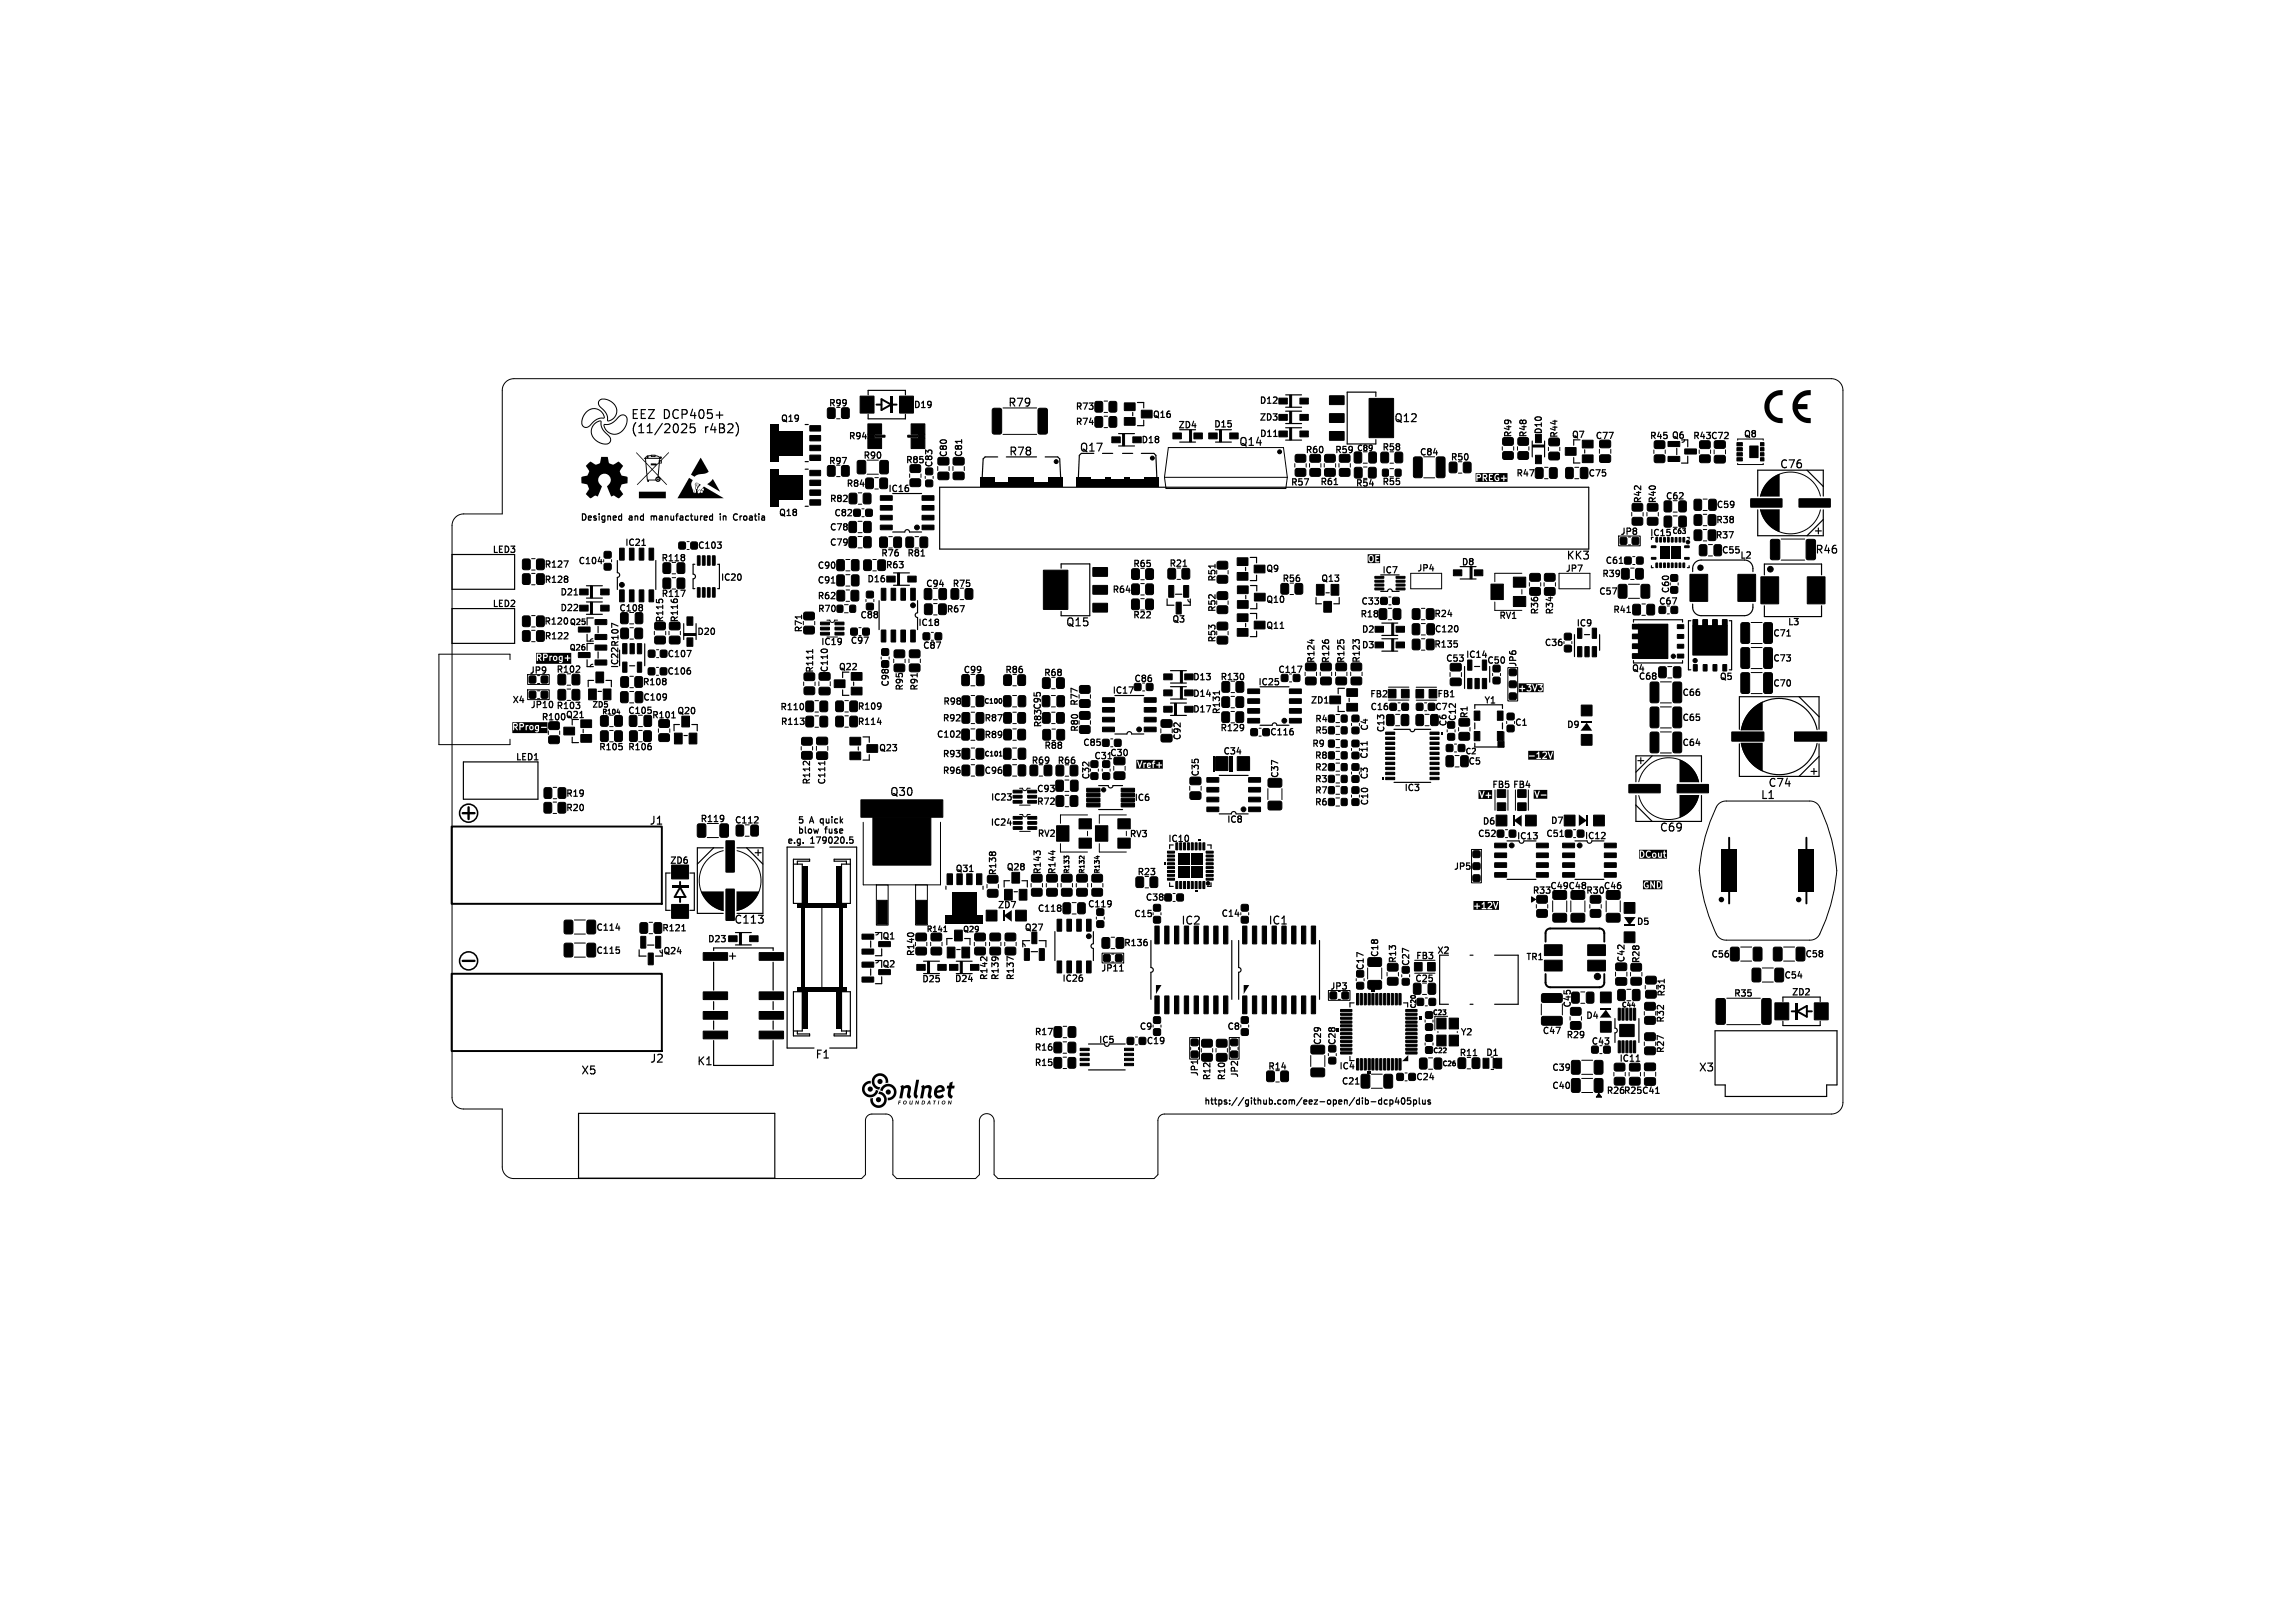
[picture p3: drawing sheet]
<svg xmlns="http://www.w3.org/2000/svg" width="297mm" height="210mm" viewBox="0 0 297 210" stroke-linecap="round" stroke-linejoin="round" font-family="sans-serif">
<defs><g id="words">
<g font-size="1.6">
<text x="81.6" y="54.3">EEZ</text>
<text x="81.6" y="56.1">(11/2025</text>
<text x="85.8" y="54.3">DCP405+</text>
<text x="91.2" y="56.1">r4B2)</text>
</g>
<g font-size="1.4">
<text x="130.4" y="52.8">R79</text>
<text x="130.5" y="59">R78</text>
<text x="139.7" y="58.5">Q17</text>
<text x="160.3" y="57.9">Q14</text>
<text x="180.4" y="54.7">Q12</text>
<text x="230.3" y="60.7">C76</text>
<text x="234.8" y="71.8">R46</text>
<text x="202.7" y="72.5">KK3</text>
<text x="137.9" y="81.1">Q15</text>
<text x="228.8" y="101.9">C74</text>
<text x="84" y="106.9">J1</text>
<text x="115.1" y="103.2">Q30</text>
<text x="214.7" y="107.7">C69</text>
<text x="227.8" y="103.7">L1</text>
<text x="94.9" y="119.6">C113</text>
<text x="152.8" y="120">IC2</text>
<text x="164" y="120">IC1</text>
<text x="84" y="137.7">J2</text>
<text x="105.5" y="137">F1</text>
<text x="75.1" y="139.1">X5</text>
<text x="90.1" y="138.2">K1</text>
<text x="219.8" y="138.8">X3</text>
</g>
<g font-size="1.1">
<text x="107.2" y="52.8">R99</text>
<text x="118.2" y="52.8">D19</text>
<text x="139.1" y="53.2">R73</text>
<text x="162.9" y="52.5">D12</text>
<text x="101" y="54.6">Q19</text>
<text x="109.8" y="56.9">R94</text>
<text x="111.6" y="59.6">R90</text>
<text x="122.8" y="59.3" transform="rotate(-90 122.8 59.3)">C80</text>
<text x="124.7" y="59.2" transform="rotate(-90 124.7 59.2)">C81</text>
<text x="139.1" y="55.2">R74</text>
<text x="147.6" y="57.5">D18</text>
<text x="149.1" y="54.1">Q16</text>
<text x="152.4" y="55.6">ZD4</text>
<text x="157" y="55.5">D15</text>
<text x="162.9" y="54.6">ZD3</text>
<text x="162.9" y="56.7">D11</text>
<text x="168.9" y="58.8">R60</text>
<text x="172.7" y="58.8">R59</text>
<text x="178.8" y="58.5">R58</text>
<text x="183.6" y="59.1">C84</text>
<text x="187.6" y="59.8">R50</text>
<text x="195.8" y="56.7" transform="rotate(-90 195.8 56.7)">R49</text>
<text x="197.8" y="56.7" transform="rotate(-90 197.8 56.7)">R48</text>
<text x="199.7" y="56.3" transform="rotate(-90 199.7 56.3)">D10</text>
<text x="201.8" y="56.8" transform="rotate(-90 201.8 56.8)">R44</text>
<text x="203.3" y="56.7">Q7</text>
<text x="206.4" y="57">C77</text>
<text x="213.4" y="57">R45 Q6</text>
<text x="219" y="57">R43 C72</text>
<text x="225.6" y="56.8">Q8</text>
<text x="107.2" y="60.3">R97</text>
<text x="107.3" y="65.2">R82</text>
<text x="109.4" y="63.2">R84</text>
<text x="114.9" y="63.7">IC16</text>
<text x="117.1" y="60.1">R85</text>
<text x="120.9" y="60.6" transform="rotate(-90 120.9 60.6)">C83</text>
<text x="166.9" y="63">R57</text>
<text x="170.8" y="63">R61</text>
<text x="175.4" y="63.2">R54</text>
<text x="178.8" y="63">R55</text>
<text x="196.1" y="61.9">R47</text>
<text x="205.5" y="61.9">C75</text>
<text x="212.6" y="65.2" transform="rotate(-90 212.6 65.2)">R42</text>
<text x="214.5" y="65.2" transform="rotate(-90 214.5 65.2)">R40</text>
<text x="215.5" y="64.8">C62</text>
<text x="222" y="65.9">C59</text>
<text x="63.7" y="71.6">LED3</text>
<text x="75.1" y="67.4">Designed</text>
<text x="80.8" y="70.7">IC21</text>
<text x="81.4" y="67.4">and</text>
<text x="84.6" y="67.4">manufactured</text>
<text x="90.2" y="71.2">C103</text>
<text x="93.8" y="67.4">in</text>
<text x="95.8" y="67.4">Croatia</text>
<text x="100.7" y="66.8">Q18</text>
<text x="107.3" y="70.8">C79</text>
<text x="107.3" y="68.8">C78</text>
<text x="107.9" y="67">C82</text>
<text x="209.6" y="69.3">JP8</text>
<text x="213.5" y="69.4">IC15</text>
<text x="221.9" y="69.9">R37</text>
<text x="222" y="67.9">R38</text>
<text x="222.7" y="71.8">C55</text>
<text x="70.4" y="73.7">R127</text>
<text x="70.4" y="75.6">R128</text>
<text x="72.4" y="77.3">D21</text>
<text x="74.8" y="73.2">C104</text>
<text x="85.5" y="72.8">R118</text>
<text x="85.5" y="77.4">R117</text>
<text x="93.2" y="75.2">IC20</text>
<text x="105.7" y="73.8">C90</text>
<text x="105.7" y="77.7">R62</text>
<text x="105.7" y="75.7">C91</text>
<text x="112.1" y="75.6">D16</text>
<text x="113.9" y="72.2">R76</text>
<text x="114.5" y="73.7">R63</text>
<text x="117.3" y="72.2">R81</text>
<text x="119.7" y="76.2">C94</text>
<text x="123.2" y="76.2">R75</text>
<text x="143.9" y="76.9">R64</text>
<text x="146.5" y="73.6">R65</text>
<text x="151.2" y="73.5">R21</text>
<text x="157.5" y="75.4" transform="rotate(-90 157.5 75.4)">R51</text>
<text x="163.8" y="74.1">Q9</text>
<text x="165.8" y="75.5">R56</text>
<text x="170.9" y="75.3">Q13</text>
<text x="178.8" y="74.2">IC7</text>
<text x="183.3" y="74.1">JP4</text>
<text x="189.1" y="73.4">D8</text>
<text x="202.5" y="74.2">JP7</text>
<text x="206.8" y="77.2">C57</text>
<text x="207.2" y="74.9">R39</text>
<text x="207.7" y="73.2">C61</text>
<text x="216.2" y="76.9" transform="rotate(-90 216.2 76.9)">C60</text>
<text x="225.1" y="72.3">L2</text>
<text x="63.7" y="78.6">LED2</text>
<text x="70.3" y="81">R120</text>
<text x="70.4" y="82.9">R122</text>
<text x="72.4" y="79.3">D22</text>
<text x="80" y="79.3">C108</text>
<text x="86" y="80.7" transform="rotate(-90 86 80.7)">R115</text>
<text x="87.9" y="80.6" transform="rotate(-90 87.9 80.6)">R116</text>
<text x="90.1" y="82.4">D20</text>
<text x="104" y="81.9" transform="rotate(-90 104 81.9)">R71</text>
<text x="105.7" y="79.4">R70</text>
<text x="106.2" y="83.5">IC19</text>
<text x="110" y="83.5">C97</text>
<text x="111.2" y="80.2">C88</text>
<text x="118.8" y="81">IC18</text>
<text x="122.4" y="79.5">R67</text>
<text x="146.5" y="80.2">R22</text>
<text x="151.6" y="80.6">Q3</text>
<text x="157.5" y="83.2" transform="rotate(-90 157.5 83.2)">R53</text>
<text x="157.5" y="79.3" transform="rotate(-90 157.5 79.3)">R52</text>
<text x="163.8" y="81.4">Q11</text>
<text x="163.8" y="78.1">Q10</text>
<text x="175.9" y="80.1">R18</text>
<text x="176.1" y="78.4">C33</text>
<text x="176.1" y="82.1">D2</text>
<text x="185.5" y="84">R135</text>
<text x="185.5" y="80">R24</text>
<text x="185.6" y="82">C120</text>
<text x="193.9" y="80.3">RV1</text>
<text x="199.3" y="79.6" transform="rotate(-90 199.3 79.6)">R36</text>
<text x="199.8" y="83.8">C36</text>
<text x="201.2" y="79.6" transform="rotate(-90 201.2 79.6)">R34</text>
<text x="204" y="81.1">IC9</text>
<text x="208.7" y="79.5">R41</text>
<text x="214.6" y="78.4">C67</text>
<text x="229.4" y="82.6">C71</text>
<text x="231.3" y="80.9">L3</text>
<text x="68.5" y="87.2">JP9</text>
<text x="71.9" y="87.3">R102</text>
<text x="80.1" y="86.5" transform="rotate(-90 80.1 86.5)">IC22 R107</text>
<text x="83.1" y="88.9">R108</text>
<text x="86.2" y="87.5">C106</text>
<text x="86.3" y="85.2">C107</text>
<text x="105.4" y="87.2" transform="rotate(-90 105.4 87.2)">R111</text>
<text x="107.3" y="87.1" transform="rotate(-90 107.3 87.1)">C110</text>
<text x="108.5" y="86.8">Q22</text>
<text x="115.2" y="89" transform="rotate(-90 115.2 89)">C98</text>
<text x="117.1" y="89.5" transform="rotate(-90 117.1 89.5)">R95</text>
<text x="119" y="89.5" transform="rotate(-90 119 89.5)">R91</text>
<text x="119.3" y="84.2">C87</text>
<text x="124.6" y="87.3">C99</text>
<text x="130" y="87.3">R86</text>
<text x="135" y="87.7">R68</text>
<text x="143.9" y="89.8">IC17</text>
<text x="146.7" y="88.4">C86</text>
<text x="154.3" y="88.2">D13</text>
<text x="157.8" y="88.2">R130</text>
<text x="162.8" y="88.7">IC25</text>
<text x="165.3" y="87.3">C117</text>
<text x="170.3" y="85.9" transform="rotate(-90 170.3 85.9)">R124</text>
<text x="172.2" y="85.9" transform="rotate(-90 172.2 85.9)">R126</text>
<text x="174.2" y="85.9" transform="rotate(-90 174.2 85.9)">R125</text>
<text x="176.1" y="84.1">D3</text>
<text x="176.2" y="85.9" transform="rotate(-90 176.2 85.9)">R123</text>
<text x="187" y="85.8">C53</text>
<text x="189.6" y="85.2">IC14</text>
<text x="192.3" y="86.1">C50</text>
<text x="196.3" y="86.4" transform="rotate(-90 196.3 86.4)">JP6</text>
<text x="211.1" y="86.9">Q4</text>
<text x="212" y="88.2">C68</text>
<text x="222.5" y="88">Q5</text>
<text x="229.4" y="85.8">C73</text>
<text x="229.4" y="89">C70</text>
<text x="66.2" y="91.2">X4</text>
<text x="68.6" y="91.7">JP10 R103</text>
<text x="70" y="93.4">R100</text>
<text x="73.2" y="93">Q21</text>
<text x="81.2" y="92.6">C105</text>
<text x="83.1" y="90.9">C109</text>
<text x="84.3" y="93.2">R101</text>
<text x="87.6" y="92.5">Q20</text>
<text x="100.9" y="92.1">R110</text>
<text x="100.9" y="94">R113</text>
<text x="110.9" y="92">R109</text>
<text x="110.9" y="94">R114</text>
<text x="121.1" y="95.7">C102</text>
<text x="121.9" y="93.6">R92</text>
<text x="122" y="91.4">R98</text>
<text x="127.3" y="93.6">R87</text>
<text x="127.3" y="95.7">R89</text>
<text x="135" y="94.2" transform="rotate(-90 135 94.2)">R83 C95</text>
<text x="139.7" y="91.4" transform="rotate(-90 139.7 91.4)">R77</text>
<text x="139.7" y="94.8" transform="rotate(-90 139.7 94.8)">R80</text>
<text x="153" y="95.9" transform="rotate(-90 153 95.9)">C92</text>
<text x="154.3" y="90.4">D14</text>
<text x="154.3" y="92.4">D17</text>
<text x="157.8" y="94.8">R129</text>
<text x="158.1" y="92.5" transform="rotate(-90 158.1 92.5)">R131</text>
<text x="164.2" y="95.4">C116</text>
<text x="169.6" y="91.1">ZD1</text>
<text x="170.1" y="95.1">R5</text>
<text x="170.1" y="93.6">R4</text>
<text x="177.2" y="92.1">C16</text>
<text x="177.2" y="90.3">FB2</text>
<text x="177.2" y="94.7" transform="rotate(-90 177.2 94.7)">C4</text>
<text x="179.3" y="94.9" transform="rotate(-90 179.3 94.9)">C13</text>
<text x="185.6" y="92.1">C7</text>
<text x="185.9" y="90.3">FB1</text>
<text x="187.4" y="94.1" transform="rotate(-90 187.4 94.1)">C6</text>
<text x="188.6" y="93.4" transform="rotate(-90 188.6 93.4)">C12</text>
<text x="190.1" y="93.1" transform="rotate(-90 190.1 93.1)">R1</text>
<text x="192" y="91.2">Y1</text>
<text x="195.9" y="94.1">C1</text>
<text x="202.7" y="94.2">D9</text>
<text x="217.6" y="93.5">C65</text>
<text x="217.6" y="90.2">C66</text>
<text x="66.7" y="98.4">LED1</text>
<text x="77.4" y="97.3">R105</text>
<text x="81.2" y="97.3">R106</text>
<text x="105" y="101.6" transform="rotate(-90 105 101.6)">R112</text>
<text x="107" y="101.6" transform="rotate(-90 107 101.6)">C111</text>
<text x="113.7" y="97.3">Q23</text>
<text x="121.9" y="100.3">R96</text>
<text x="121.9" y="98.2">R93</text>
<text x="127.3" y="100.3">C96</text>
<text x="133.4" y="99">R69</text>
<text x="135" y="97.1">R88</text>
<text x="136.7" y="99">R66</text>
<text x="140" y="96.7">C85</text>
<text x="141.2" y="101" transform="rotate(-90 141.2 101)">C32</text>
<text x="141.5" y="98.4">C31</text>
<text x="143.5" y="98">C30</text>
<text x="155.3" y="100.6" transform="rotate(-90 155.3 100.6)">C35</text>
<text x="158.3" y="97.7">C34</text>
<text x="165.6" y="100.8" transform="rotate(-90 165.6 100.8)">C37</text>
<text x="169.7" y="96.9">R9</text>
<text x="170.1" y="101.4">R3</text>
<text x="170.1" y="99.9">R2</text>
<text x="170.1" y="98.4">R8</text>
<text x="177.2" y="98.3" transform="rotate(-90 177.2 98.3)">C11</text>
<text x="177.2" y="101" transform="rotate(-90 177.2 101)">C3</text>
<text x="189.9" y="99.1">C5</text>
<text x="217.6" y="96.7">C64</text>
<text x="73.1" y="105.2">R20</text>
<text x="73.1" y="103.3">R19</text>
<text x="90.5" y="106.6">R119</text>
<text x="95" y="106.8">C112</text>
<text x="103.1" y="106.6">5</text>
<text x="103.1" y="107.9">blow</text>
<text x="104.8" y="106.6">A</text>
<text x="106.4" y="106.6">quick</text>
<text x="106.8" y="107.9">fuse</text>
<text x="128.1" y="106.9">IC24</text>
<text x="128.2" y="103.6">IC23</text>
<text x="134.1" y="102.7">C93</text>
<text x="134.1" y="104.3">R72</text>
<text x="146.8" y="103.7">IC6</text>
<text x="158.7" y="106.5">IC8</text>
<text x="170.1" y="102.9">R7</text>
<text x="170.1" y="104.4">R6</text>
<text x="177.3" y="104.3" transform="rotate(-90 177.3 104.3)">C10</text>
<text x="181.6" y="102.6">IC3</text>
<text x="191.7" y="107.1">D6</text>
<text x="193" y="102">FB5 FB4</text>
<text x="200.6" y="106.7">D7</text>
<text x="86.6" y="112.1">ZD6</text>
<text x="101.8" y="109.2">e.g.</text>
<text x="104.9" y="109.2">179020.5</text>
<text x="123.6" y="112.9">Q31</text>
<text x="129.1" y="113.4" transform="rotate(-90 129.1 113.4)">R138</text>
<text x="130.2" y="112.7">Q28</text>
<text x="134.2" y="108.5">RV2</text>
<text x="134.9" y="113.2" transform="rotate(-90 134.9 113.2)">R143</text>
<text x="136.8" y="113.2" transform="rotate(-90 136.8 113.2)">R144</text>
<text x="146.1" y="108.5">RV3</text>
<text x="147.1" y="113.4">R23</text>
<text x="151.1" y="109.2">IC10</text>
<text x="188.1" y="112.6">JP5</text>
<text x="191.1" y="108.5">C52</text>
<text x="196.2" y="108.7">IC13</text>
<text x="200" y="108.5">C51</text>
<text x="205" y="108.6">IC12</text>
<text x="129.1" y="117.6">ZD7</text>
<text x="134.2" y="118.2">C118</text>
<text x="140.7" y="117.6">C119</text>
<text x="146.7" y="118.9">C15</text>
<text x="148.2" y="116.8">C38</text>
<text x="158" y="118.8">C14</text>
<text x="198.2" y="115.8">R33</text>
<text x="200.5" y="115.3">C49 C48</text>
<text x="205.2" y="115.8">R30</text>
<text x="207.4" y="115.3">C46</text>
<text x="211.8" y="119.7">D5</text>
<text x="77.1" y="120.6">C114</text>
<text x="77.1" y="123.6">C115</text>
<text x="85.6" y="120.7">R121</text>
<text x="85.8" y="123.5">Q24</text>
<text x="91.5" y="122.1">D23</text>
<text x="114" y="121.6">Q1</text>
<text x="114" y="125.2">Q2</text>
<text x="118.5" y="123.8" transform="rotate(-90 118.5 123.8)">R140</text>
<text x="132.4" y="120.8">Q27</text>
<text x="142.4" y="125.8">JP11</text>
<text x="145.4" y="122.6">R136</text>
<text x="176.7" y="125.6" transform="rotate(-90 176.7 125.6)">C17</text>
<text x="178.6" y="124" transform="rotate(-90 178.6 124)">C18</text>
<text x="180.9" y="124.7" transform="rotate(-90 180.9 124.7)">R13</text>
<text x="182.6" y="125.1" transform="rotate(-90 182.6 125.1)">C27</text>
<text x="183.2" y="124.2">FB3</text>
<text x="185.8" y="123.8">X2</text>
<text x="197.4" y="124.3">TR1</text>
<text x="210.4" y="124.6" transform="rotate(-90 210.4 124.6)">C42</text>
<text x="212.4" y="124.7" transform="rotate(-90 212.4 124.7)">R28</text>
<text x="221.4" y="124.1">C56</text>
<text x="233.5" y="124.1">C58</text>
<text x="119.2" y="127.3">D25</text>
<text x="123.5" y="127.3">D24</text>
<text x="128" y="127" transform="rotate(-90 128 127)">R142</text>
<text x="129.4" y="127" transform="rotate(-90 129.4 127)">R139</text>
<text x="131.4" y="127" transform="rotate(-90 131.4 127)">R137</text>
<text x="137.4" y="127.1">IC26</text>
<text x="172.1" y="128.1">JP3</text>
<text x="183" y="127.3">C25</text>
<text x="203.5" y="130.5" transform="rotate(-90 203.5 130.5)">C45</text>
<text x="205.2" y="131.9">D4</text>
<text x="215.6" y="129.1" transform="rotate(-90 215.6 129.1)">R31</text>
<text x="224.3" y="129.2">R35</text>
<text x="230.8" y="126.8">C54</text>
<text x="231.8" y="128.8">ZD2</text>
<text x="133.8" y="136.2">R16</text>
<text x="133.8" y="134.1">R17</text>
<text x="142.1" y="135.2">IC5</text>
<text x="147.4" y="133.5">C9</text>
<text x="148.3" y="135.3">C19</text>
<text x="158.7" y="133.5">C8</text>
<text x="171.2" y="135.3" transform="rotate(-90 171.2 135.3)">C29</text>
<text x="173" y="135.3" transform="rotate(-90 173 135.3)">C28</text>
<text x="188.8" y="136.9">R11</text>
<text x="188.9" y="134.2">Y2</text>
<text x="192.2" y="136.8">D1</text>
<text x="199.5" y="134">C47</text>
<text x="202.6" y="134.5">R29</text>
<text x="205.9" y="135.4">C43</text>
<text x="209.5" y="137.4">IC11</text>
<text x="215.5" y="136.4" transform="rotate(-90 215.5 136.4)">R27</text>
<text x="215.5" y="132.4" transform="rotate(-90 215.5 132.4)">R32</text>
<text x="133.8" y="138.1">R15</text>
<text x="155.1" y="139.3" transform="rotate(-90 155.1 139.3)">JP1</text>
<text x="155.8" y="143">https://github.com/eez-open/dib-dcp405plus</text>
<text x="156.8" y="139.9" transform="rotate(-90 156.8 139.9)">R12</text>
<text x="158.7" y="139.9" transform="rotate(-90 158.7 139.9)">R10</text>
<text x="160.6" y="139.6" transform="rotate(-90 160.6 139.6)">JP2</text>
<text x="164" y="138.6">R14</text>
<text x="173.2" y="138.7">IC4</text>
<text x="173.5" y="140.5">C21</text>
<text x="183.2" y="140">C24</text>
<text x="200.8" y="141.1">C40</text>
<text x="200.8" y="138.8">C39</text>
<text x="207.8" y="141.7">R26R25 C41</text>
</g>
<g font-size="1">
<text x="175.5" y="58.6">C89</text>
<text x="73.7" y="80.9">Q25</text>
<text x="73.6" y="84.2">Q26</text>
<text x="76.6" y="91.6">ZD5</text>
<text x="189.5" y="97.8">C2</text>
<text x="119.8" y="120.8">R141</text>
<text x="124.5" y="120.7">Q29</text>
</g>
<g font-size=".8">
<text x="216.3" y="69.3">C63</text>
<text x="77.8" y="92.6">R104</text>
<text x="127.2" y="91.3">C100</text>
<text x="127.3" y="98.1">C101</text>
<text x="138.6" y="113.2" transform="rotate(-90 138.6 113.2)">R133</text>
<text x="140.6" y="113.2" transform="rotate(-90 140.6 113.2)">R132</text>
<text x="142.5" y="113.2" transform="rotate(-90 142.5 113.2)">R134</text>
<text x="183.4" y="130.6" transform="rotate(-90 183.4 130.6)">C20</text>
<text x="185.3" y="131.5">C23</text>
<text x="209.7" y="130.6">C44</text>
<text x="185.3" y="136.5">C22</text>
<text x="186.5" y="138.2">C26</text>
</g>
</g></defs>
<g fill="none" stroke="#000" stroke-width=".13">
<path d="M108.3 54.2h.4M129.8 52.8h4.4M129.8 56.2h4.4M142.9 51.9h.4M142.9 53.4h.4M142.9 53.9h.4M142.9 55.3h.4M167.6 60v.4M169 60v.4M169.5 60v.4M170.9 60v.4M171.4 60v.4"/>
<path d="M172.8 60v.4M173.3 60v.4M174.7 60v.4M176.4 59.9h.5M179.9 59.9h.4M194.4 57.8v.5M195.9 57.8v.5M196.4 57.8v.5M197.9 57.8v.5M200.4 57.9v.4M201.9 57.9v.4M207 58.1v.6"/>
<path d="M208.5 58.1v.6M214 58.2v.5M215.5 58.2v.5M219.9 58.2v.5M221.4 58.2v.5M221.8 58.2v.5M223.3 58.2v.5M224.9 57v-.2h3.3v.2M224.9 60v.1h3.3v-.1M68.8 72.3h.5M68.8 73.8h.5M68.8 74.2h.5"/>
<path d="M68.8 79.7h.5M68.8 75.7h.5M78.1 72.4v.3M79.1 72.4v.3M87 74.2h.4M87 74.7h.4M87 76.2h.4M88.9 70.1h.3M88.9 71.1h.3M108.3 61.7h.4M109.3 78.2h.5M109.3 79.3h.5"/>
<path d="M109.5 72.4h.5M109.5 73.9h.5M109.5 74.4h.5M109.5 75.8h.5M109.5 76.3h.4M109.5 77.8h.4M111 69.4h.6M111 70.9h.6M111 67.5h.6M111 68.9h.6M111.1 63.8h.4M111.1 65.2h.4"/>
<path d="M111.5 65.8h.3M111.5 66.9h.3M112.1 77.6v.2M112.2 61.4h1.5M113 72.4h.4M113 73.9h.4M113.1 77.6v.2M113.2 61.8h.5M113.2 63.3h.5M115 69.4h.5M115 70.9h.5M117.7 61.3v.5"/>
<path d="M118.4 69.4h.5M118.4 70.9h.5M119.2 61.3v.5M119.7 61.6v.3M120.8 61.6v.3M120.8 77.6h.5M120.8 78.1h.5M120.8 79.6h.5M121.4 60.4v.5M122.8 60.4v.5M123.3 60.4v.5M124.3 77.6h.4"/>
<path d="M124.8 60.4v.5M147.6 77.5h.5M147.6 78.9h.5M147.6 75h.5M147.6 75.5h.5M147.6 77h.5M150.7 61.8l.2 1.4h15.5l.2-1.4M150.7 61.8l.5-3.9h14.9l.5 3.9M150.7 61.8h15.9M152.3 75h.5M158.9 73.8v.5M158.9 77.8v.4"/>
<path d="M166.9 76.9h.5M176.5 60.4h.4M176.5 61.9h.4M179.6 78.7h.5M179.7 77.2h.3M179.7 78.3h.3M179.9 60.6h.4M179.9 61.7h.4M182.6 74.2h4v2h-4zM183.9 78.7h.5M184.2 61.8h1.5M188.7 61.2h.5"/>
<path d="M193.4 77.9v1.1h3.5M196.9 74.2h-3.5v1.1M196.9 76.3v.6M197.9 75.4v.4M199.4 75.4v.4M199.8 75.4v.4M199.9 60.5h.4M199.9 61.9h.4M201.3 75.4v.4M201.8 74.2h4v2h-4zM203.8 60.5h.5M203.8 61.9h.5"/>
<path d="M209.5 69.4h2.8v1.2h-2.8zM210.7 75.6h1.5M210.7 77.4h1.5M210.7 70.5h.3M211 73.5h.5M211 75h.5M211.2 66.3v.5M211.3 72h.3M211.3 73h.3M212.5 78.1h.4M212.5 79.6h.4M212.6 66.3v.5"/>
<path d="M213.1 66.3v.5M214.6 66.3v.5M215.8 79.4h.2M216.5 66.3h.6M216.5 66.8h.6M216.5 68.2h.6M217.2 75.4v.3M220.4 64.6h.5M220.4 66.1h.5M220.4 68.5h.5M220.4 70h.5M220.4 66.6h.5"/>
<path d="M220.4 68h.5M221.1 70.5h.5M221.1 71.9h.5M227.8 64.2a4 4 0 0 1 3.9-3.1 4 4 0 0 1 3.9 3.1M227.8 66a4 4 0 0 0 3.9 3.1 4 4 0 0 0 3.9-3.1M230.5 69.8h3.1M230.5 72.5h3.1M66 85.4v-.7h-9.2v11.7h9.2v-.7M68.3 89.3h2.8v1.2h-2.8zM68.3 87.3h2.8v1.3h-2.8zM68.8 81.6h.5M68.8 83h.5"/>
<path d="M68.8 81.1h.5M69.6 89.4h.2M69.6 90.4h.2M69.6 88.4h.2M71 94.6v.4M72.4 94.6v.4M73.4 88.7h.4M73.4 89.2h.4M78.9 94h.5M78.9 94.5h.5M78.9 96h.5M81.5 80.7h.5"/>
<path d="M81.5 90.9h.5M81.5 89.5h.5M81.5 81.2h.5M81.5 82.7h.5M81.5 87.5h.5M81.5 89h.5M82.6 94h.5M82.7 94.5h.4M82.7 96h.4M84.7 81.7v.4M84.9 86.4h.3M84.9 87.4h.3"/>
<path d="M85 84.1h.2M85 85.1h.2M85.2 94.3v.5M86.2 81.7v.4M86.6 81.7v.4M86.7 94.3v.5M88 81.7v.4M103.7 96.6v.5M104 88.2v.5M105.2 96.6v.5M105.4 80.4v.4M105.5 90.7h.4"/>
<path d="M105.5 92.1h.4M105.5 92.6h.4M105.5 94.1h.4M105.5 88.2v.5M105.7 96.6v.5M106 88.2v.5M107 80.2h.4l.1 .3h.2h.2l.1-.3h.4M107.1 96.6v.5M107.4 88.2v.5M109.3 90.7h.5M109.3 92.1h.5M109.3 92.6h.5"/>
<path d="M109.3 94.1h.5M111.2 81.2h.2M111.2 82.2h.2M114 85v.3M115.1 85v.3M115.7 85.3v.4M117.1 85.3v.4M117.6 85.3v.4M119.1 85.3v.4M120.5 81.8h.3M120.5 82.8h.3M125.6 95.8h.6"/>
<path d="M125.6 94.3h.6M125.6 88.7h.6M125.7 90h.4M125.7 91.5h.4M125.7 96.8h.4M125.7 98.3h.4M125.7 92.2h.4M125.7 93.6h.4M125.7 99h.4M131 90h.6M131 91.5h.6M131 99h.6"/>
<path d="M131 96.8h.6M131 98.3h.6M131.1 95.8h.4M131.1 92.2h.4M131.1 94.3h.4M131.1 93.6h.4M131.1 88.7h.4M136.1 90h.5M136.1 91.5h.5M136.1 92.2h.4M136.1 93.6h.4M136.1 89.1h.4"/>
<path d="M136.1 94.3h.5M136.1 95.8h.5M141.1 89.9v.4M141.1 93.3v.4M142.1 99.5v.3M142.6 99.5v.3M143.7 99.5v.3M143.7 95.6h.3M143.7 96.6h.3M144.1 99.2v.5M145.6 99.2v.5M147.9 89.4h.2"/>
<path d="M150.2 94.3v.5M151.7 94.3v.5M158.9 81.7v.4M159.3 92.1h.5M159.3 93.5h.5M159.3 90.1h.5M159.3 91.6h.5M159.3 89.6h.5M162.9 94.2h.3M162.9 95.3h.3M166.9 88.2h.3M168.9 87v.4"/>
<path d="M170.4 87v.4M170.9 87v.4M172.3 87v.4M172.8 87v.4M172.9 98.3h.5M172.9 92.5h.5M172.9 93.5h.5M172.9 98.7h.5M172.9 99.8h.5M172.9 97.2h.5M172.9 94h.5M172.9 95h.5"/>
<path d="M172.9 95.7h.5M172.9 96.7h.5M174.3 87v.4M174.8 87v.4M174.9 93.6v.3M174.9 96.8v.3M174.9 99.9v.3M175.9 93.6v.3M175.9 96.8v.3M175.9 99.9v.3M176.3 87v.4M179.6 80.2h.5"/>
<path d="M179.7 90.6h2.6M179.7 88.9h2.6M180.6 92.4h.5M180.6 93.9h.5M180.9 90.9h.3M180.9 92h.3M183.3 90.6h2.6M183.3 88.9h2.6M183.9 80.7h.6M183.9 82.2h.6M183.9 82.7h.5M183.9 84.1h.5"/>
<path d="M183.9 80.2h.5M184.4 90.9h.2M184.4 92h.2M184.4 92.4h.5M184.4 93.9h.5M187.3 94.4v.3M187.7 87v.5M188.2 96.3h.3M188.2 97.3h.3M188.3 94.4v.3M188.3 97.8h.5M188.3 99.2h.5"/>
<path d="M188.8 94.1v.5M189.1 87v.5M190.2 94.1v.5M193.2 87.1v.3M194.2 87.1v.3M195 93.3v.3M195.1 86.4h1.3v4.3h-1.3zM202.4 83v.3M203.4 83v.3M214.9 91.5h1.4M214.9 94.7h1.4M214.9 97.4h1.4"/>
<path d="M214.9 94.2h1.4M214.9 91h1.4M214.9 88.2h1.4M215.8 86.3h.6M215.8 87.7h.6M226.6 83.8h1.4M226.6 86.5h1.4M226.6 80.5h1.4M226.6 83.3h1.4M226.6 87h1.4M226.6 89.7h1.4M71.6 103.8h.4"/>
<path d="M71.6 105.3h.4M71.6 101.9h.4M71.6 103.4h.4M74.3 119h1.5M84 119.3h.5M91.5 108.4h1.5M93.6 110.1a4 4 0 0 0-3.1 3.8 4 4 0 0 0 3.1 3.9M95.4 110.1a4 4 0 0 1 3.1 3.8 4 4 0 0 1-3.1 3.9M96.4 108.2h.6M106.4 117.4v10.4M111.7 106.4v8.1h10v-8.1M113.4 114.5h1.5v5.2h-1.5z"/>
<path d="M118.5 114.5h1.5v5.2h-1.5zM125.7 100.4h.4M127.7 114.4v.5M129.2 114.4v.5M131 100.4h.6M131.9 102h.4l.1 .2 .2 .1 .2-.1 .1-.2h.4M131.9 104.2h1.4M132 105.4h.3l.1 .2 .2 .1 .3-.1v-.2h.4M132 107.6h1.3M133.4 114.3v.5M134.5 100.4h.4M134.9 114.3v.5"/>
<path d="M135.4 114.3v.5M136.9 114.3v.5M137.2 109.2v1h3.5M137.3 114.3v.5M137.8 100.9h.5M137.8 102.4h.5M137.8 100.4h.5M137.8 102.9h.5M137.8 104.4h.5M138.7 116.8h.6M138.7 118.3h.6M138.8 114.3v.5"/>
<path d="M139.3 114.3v.5M140.7 105.4h-3.5v1.1M140.7 107.6v.5M140.8 114.3v.5M141.3 114.3v.5M141.9 118.7v.2M142.3 109.2v1h3.5M142.7 114.3v.5M142.9 118.7v.2M145.8 105.4h-3.5v1.1M145.8 107.6v.5M148.2 114.9h.4"/>
<path d="M149.2 118.1v.3M150.2 118.1v.3M151.8 115.6h.3M151.8 116.6h.3M154 101.7v.6M155.4 101.7v.6M160.6 118.1v.3M161.6 118.1v.3M164.1 102v1.5M165.9 102v1.5M172.9 101.7h.5M172.9 102.8h.5"/>
<path d="M172.9 100.3h.5M172.9 101.3h.5M172.9 103.3h.5M172.9 104.3h.5M174.9 102.9v.3M175.9 102.9v.3M190.4 109.9h1.3v4.3h-1.3zM193.5 102.2v2.6M194.8 108.4h.3M194.8 107.4h.3M195.1 102.2v2.6M196.1 102.2v2.6"/>
<path d="M197.8 102.2v2.6M198.8 117v.5M200.3 117v.5M200.9 116.6v1.4M202.8 116.6v1.4M203.3 116.6v1.4M203.6 108.4h.3M203.6 107.4h.3M205.1 116.6v1.4M205.7 117v.5M207.2 117v.5M207.9 116.6v1.4"/>
<path d="M209.7 116.6v1.4M212.1 101.2a4 4 0 0 1 3.8-3.2 4 4 0 0 1 3.9 3.2M212.1 102.9a4 4 0 0 0 3.8 3.1 4 4 0 0 0 3.9-3.1M222.4 104l.4-.2 .5-.2h11l.6 .2 .5 .5a22.9 22.9 0 0 1 2.3 8.3 20.7 20.7 0 0 1-2.4 8.6l-.5 .3-.5 .1-11 .1-.6-.2-.5-.5a22.9 22.9 0 0 1-2.3-8.4 20.7 20.7 0 0 1 2.4-8.5zM74.3 120.9h1.5M74.3 122h1.5M74.3 123.8h1.5M84 120.8h.5M119.9 121.9v.5M120.4 121.9v.5M121.9 121.9v.5M126.1 121.9v.5"/>
<path d="M127.6 121.9v.5M128.1 121.9v.5M129.5 121.9v.5M130 121.9v.5M131.5 121.9v.5M137.6 134.8h.4M137.6 136.3h.4M137.6 136.8h.4M137.6 138.3h.4M137.6 132.8h.4M137.6 134.3h.4M142.6 123.3h2.8v1.3h-2.8z"/>
<path d="M143.8 121.3h.4M143.8 122.7h.4M143.9 123.5h.2M143.9 124.5h.2M146.9 134.2h.3M146.9 135.2h.3M149.2 132.6v.3M150.2 132.6v.3M154 134.3h1.2v2.7h-1.2zM154.1 135.5v.3M155.1 135.5v.3M155.5 135.7v.4"/>
<path d="M156.9 135.7v.4M157.4 135.7v.4M158.8 135.7v.4M159.1 134.3h1.3v2.7h-1.3zM159.2 135.5v.3M160.2 135.5v.3M160.6 132.6v.3M161.6 132.6v.3M169.6 136.6v1.4M171.4 136.6v1.4M171.9 136.3v.3M171.9 128.2h2.8v1.2h-2.8z"/>
<path d="M172.9 136.3v.3M173.2 129.3h.3M175.5 126.6v.3M176.5 126.6v.3M177 125.2v1.5M177.5 139h1.4M178.8 125.2v1.5M179.5 125.8v.5M181 125.8v.5M181.4 126.1v.3M181.8 138.8h.3M181.8 139.9h.3"/>
<path d="M182.4 126.1v.3M183.1 125.9h2.6M183.1 124.3h2.6M184.1 128.7h.5M184.4 132v.3M184.4 134.9v.3M184.4 129.1h.3M184.4 130.2h.3M184.9 136.9h.5M184.9 138.4h.5M185.4 132v.3M185.4 134.9v.3"/>
<path d="M186.1 133.5v.1M187.3 131.5h-1.6v1.8M189.9 138.3h.4M199.5 129.9v1.4M202.2 129.9v1.4M203.2 131.6v.4M204.6 128.4h.5M204.6 129.8h.5M204.7 131.6v.4M204.7 139.5h1.4M204.7 137.2h1.4M204.7 139h1.4"/>
<path d="M207 136.3h.3M208.9 138.8v.4M209.1 125.8v.5M210.3 138.8v.4M210.5 128h.6M210.5 129.5h.6M210.5 125.8v.5M210.8 138.8v.4M211 125.8v.5M212.3 138.8v.4M212.5 125.8v.5M212.8 130.9v.4"/>
<path d="M212.8 134.8v.5M212.8 138.7v.6M212.9 127.5v.5M214.3 130.9v.4M214.3 134.8v.5M214.3 138.7v.6M214.4 127.5v.5M223.5 129.2h4.3M223.5 132.6h4.3M225.3 122.5h1.4M225.3 124.4h1.4M228.1 125.3h1.4"/>
<path d="M228.1 127.1h1.4M230.8 122.5h1.4M230.8 124.4h1.4M114.6 144.2h-1.8a.84 .84 0 0 0-.8 .8v7l-.5 .5h-45a1.5 1.5 0 0 1-1.5-1.5v-7.5h-5a1.5 1.5 0 0 1-1.5-1.5v-74a1.5 1.5 0 0 1 1.5-1.5h5v-16a1.5 1.5 0 0 1 1.5-1.5h170.5a1.5 1.5 0 0 1 1.5 1.5v92.1a1.5 1.5 0 0 1-1.5 1.5l-86.3 .1a.85 .85 0 0 0-.9 .8v7l-.5 .5h-20.2l-.5-.5v-6.9a.95 .95 0 0 0-.9-1 .95 .95 0 0 0-1 1v6.9l-.5 .5h-10.2l-.5-.5v-7M114.6 144.1a.87 .87 0 0 1 .9 .9M165.1 140h.5M177.5 140.8h1.4M204.7 141.4h1.4"/>
</g>
<g fill="#000">
<path d="M75.9 53.2a1.35 1.35 0 0 1 1.5-.3 1.35 1.35 0 0 1 .8 1.2 2.08 2.08 0 0 0-1.8 1 .63 .63 0 0 1-.8 .3 .63 .63 0 0 1-.4-.7h.2a.57 .57 0 0 0 .5 .5 .57 .57 0 0 0 .6-.4 2.05 2.05 0 0 1 1.6-.8 1.34 1.34 0 0 0-1.2-1.1 1.34 1.34 0 0 0-1.3 1l-.2 .8h-.2a2.04 2.04 0 0 1 .7-1.5zM76.9 54.8l.4-.3a.32 .32 0 0 1 .3-.1 .32 .32 0 0 1 .3 .2 2.23 2.23 0 0 0 1 1.9 .68 .68 0 0 1 .1 .8 .68 .68 0 0 1-.9 .2 1.91 1.91 0 0 1-1.6-1.6h.1a1.71 1.71 0 0 0 2.2 1.4 .72 .72 0 0 0-.4-1.1 1.89 1.89 0 0 1-.7-1.7 1.37 1.37 0 0 0-1.1 1.4h-.1a1.45 1.45 0 0 1 .4-1.1zM77.5 51.8a1.51 1.51 0 0 1 2.1 .5 1.33 1.33 0 0 1 .2 1.4 1.33 1.33 0 0 1-1.2 .8 1.87 1.87 0 0 0-1-1.8l-.2-.5h.1l.2 .3a2.14 2.14 0 0 1 1 1.9 1.31 1.31 0 0 0 1-1.3 1.31 1.31 0 0 0-1-1.3 .79 .79 0 0 0-1.2 .3v.1h-.1zM76.1 60a.35 .35 0 0 1 .3-.3 .35 .35 0 0 1 .3 .2 .58 .58 0 0 0 .7 .2 .58 .58 0 0 0 .3-.6l.1-.4h.9v.4a.59 .59 0 0 0 .4 .5 .59 .59 0 0 0 .6-.1 .34 .34 0 0 1 .4-.2 .34 .34 0 0 1 .3 .3l.2 .3-.3 .5a.58 .58 0 0 0 0 .6 .58 .58 0 0 0 .7 .2l.2 .2v.7l-.3 .1a.49 .49 0 0 0-.6 .5l-.1 .2 .5 .6-.3 .3a.37 .37 0 0 1-.3 .3 .37 .37 0 0 1-.4-.2l-.3-.2-.3 .1-.5-1.3a.85 .85 0 0 0 .3-1.3 .85 .85 0 0 0-1.4 0 .85 .85 0 0 0 .4 1.3l-.5 1.3-.4-.1-.6 .4-.6-.6 .5-.6-.1-.2a.49 .49 0 0 0-.7-.5l-.3-.1v-.7l.1-.1 .3-.1a.58 .58 0 0 0 .6-.3 .58 .58 0 0 0-.2-.7l-.2-.3zM78.1 54.9h.1a2.02 2.02 0 0 0 1.9-1.1 .68 .68 0 0 1 .9-.1 .68 .68 0 0 1 .2 .9 1.73 1.73 0 0 1-2.1 1.6 1.48 1.48 0 0 1-1-1.2h.1a1.37 1.37 0 0 0 1.3 1.1 1.37 1.37 0 0 0 1.4-1 .92 .92 0 0 0-.1-1.3h-.3l-.3 .1a2.04 2.04 0 0 1-1.8 1.1h-.3zM82.3 58.5l1.2 1.2v-.3h.1v.5l.8 .8 .5-.5h-.7v-.2h.8v.1a.45 .45 0 0 1 .6-.2l-.1-.2-.1 .2h-.2l.1-.5h-2v-.2h.4v-.1l-.2 .1 .1-.1h.3v.1h1.4l-.5-.2v.1h-.6v-.1l-.6 .1 1.1-.1h-1v-.1l1.1-.1 .5 .3a.21 .21 0 0 1 .4 .1 .2 .2 0 0 1-.3 .2l.1 .1 1.1-1v.1l-.9 .9v.5h-.3l-.1 1.1a.61 .61 0 0 0 .3 .8l.7 .8-.1 .1-.7-.8a.41 .41 0 0 1-.3 .3 .41 .41 0 0 1-.4-.1h-.8v.2h-.2l-.1-.8-1.2 1.2-.1-.1 1.2-1.2h.2v.6l1.2-.1a.18 .18 0 0 0 .2 .2 .18 .18 0 0 0 0-.3 .18 .18 0 0 0-.2 .1h-.2v-.1l.3-.3-.7-.8-.6 .7h-.2l-.1-1.5h.2l.1 1.3 .5-.6h.2l.6 .7 .1-1.4-.7 .7h-.2l-.6-.7h-.2v-.1l-1.2-1.3zM90.7 59.2l1 1.8-.4 .3-1 .1-.4 .3-.5-.3zM99.7 54.9h1.1v4.8h-1.1zM100.8 55.8h3.1v3.1h-3.1zM228.9 51.2a2.21 2.21 0 0 1 1.8-.7v.6a1.49 1.49 0 0 0-1.7 1.5 1.49 1.49 0 0 0 1.7 1.5v.7a2.15 2.15 0 0 1-2.1-1.2 2.15 2.15 0 0 1 .3-2.4zM232.6 51.1a2.22 2.22 0 0 1 1.7-.6v.6a1.51 1.51 0 0 0-1.6 1.2h1.2v.6h-1.2a1.51 1.51 0 0 0 1.6 1.2v.7a2.14 2.14 0 0 1-2.1-1.3 2.14 2.14 0 0 1 .4-2.4zM82.7 63.6h3.5v.9h-3.5z"/>
<path d="M89.2 61.8l.4 .3v.1a.87 .87 0 0 0 0 .9v.3l.3 .1v.3l.4-.1 .2 .1 .1-.1a.18 .18 0 0 0 .2 .1 .18 .18 0 0 0 .2-.2 .18 .18 0 0 0-.3-.2l-.1 .2a.15 .15 0 0 0 0-.2 .15 .15 0 0 0-.2 .1l-.1 .2h-.2l-.1-.8a.35 .35 0 0 1 .1-.5l-.1 .2v.3a.23 .23 0 0 0 0 .2 .23 .23 0 0 0 .2 .1v-.1a.46 .46 0 0 1 .1-.6 .33 .33 0 0 0 0 .5v-.2l.1-.3v.4l.1-.3 .2 .1a.95 .95 0 0 0-.5 .9l.3-.2h.3a.15 .15 0 0 0 .3 0 .14 .14 0 0 0-.1-.2 .14 .14 0 0 0-.2 .2h-.1l.4-.4 2.6 1.5h-6l.6-1.1h1.4l.2 .4-.1-.3-.1-.1h-1.4zM91.5 62.6l.7-.6 1 1.6zM99.7 60.7h1.1v4.8h-1.1zM100.8 61.5h3.1v3.2h-3.1zM126.9 61.7h1.9v.7h-1.9zM130.5 61.7h3.3v.7h-3.3zM135.6 61.7h1.9v.7h-1.9zM126.9 62.4h10.6v.6h-10.6zM139.3 61.7h1.9v.3h-1.9zM143 61.7h.7v.3h-.7zM145.5 61.7h.8v.3h-.8zM148.1 61.7h1.9v.3h-1.9z"/>
<path d="M139.3 62h10.7v1h-10.7zM177.3 72h.1h.2v.4l-.1 .2-.2-.1zM177 71.7h1.6v1.2h-1.6v-.7h.1v.4l.1 .1 .3 .1 .2-.2 .1-.5-.1-.2h.3v.9l.5-.1v-.1h-.4v-.3h.3l-.1-.1h-.2v-.2h.4v-.2l-.8 .1-.4-.1-.3 .4zM191.2 61.5h.3v.2h-.3zM192 61.5h.3v.2h-.3zM191 61.2h4.1v1.2h-4.1v-1h.1v.9l.1-.1v-.3h.3l.1-.1 .1-.3-.1-.1h.3v.9l.1-.1v-.3l.4 .3h.1l-.2-.3 .2-.2-.1-.3h.3v.9l.5-.1v-.1h-.4v-.3h.3v-.1h.3l.1 .4 .2 .2 .3-.1v-.3l.5 .1 .1 .3 .1-.1v-.2h.2l.1-.1-.3-.1v-.2l-.1-.1-.1 .3-.5 .1v-.1h-.2l.1 .3a.32 .32 0 0 1-.4-.4 .32 .32 0 0 1 .5-.2v-.2h-.3l-.2 .1-.1 .3h-.3h-.3v-.2l.4-.1v-.1l-1.6 .1-.5-.1-.1 .1zM214.9 70.7h1.2v1.6h-1.2zM216.2 70.7h1.3v1.6h-1.3zM228.9 62.2l.6-.5 .8-.4v3h-2.5a4.2 4.2 0 0 1 1.1-2.1zM227.8 65.9h2.5v2.9a4 4 0 0 1-2.5-2.9zM66.5 93.7h.3v.2l-.3 .1zM67.4 93.7h.2v.2l-.2 .1z"/>
<path d="M68.7 94l.2 .1-.1 .2h-.2zM69.4 94h.2v.3h-.2zM69.6 84.7h.3v.2l-.3 .1zM70.4 84.7h.3v.2l-.3 .1zM66.3 93.4h4.6v1.5h-4.6v-1.3h.1l.1 .9v-.1v-.3l.4 .4h.1l-.2-.4 .2-.2-.1-.3h.3l.1 .9 .1-.1v-.3h.2l.2-.2h.2l.1 .6 .1-.1v-.4h.3v.3l.2 .2 .3-.1 .1-.4h.1l.1 .4 .3 .1-.1 .1h-.2l.1 .2 .3-.1 .1-.6h.2l.1 .1 .7-.1-.1-.1-.9 .1-.1-.3h-.3l-.2 .2h-.1l-.3-.2-.2 .1-.1 .1h-.3l.2-.1v-.1l-.6 .1v-.3l-.2-.1-.7 .1-.4-.1-.2 .1zM71.8 85l.2 .1-.1 .3-.2-.1zM72.5 85h.2v.4l-.3-.1zM69.4 84.5h4.5v1.4h-4.5v-1.3h.1v.9h.1v-.4l.4 .4h.1l-.2-.4 .2-.2-.1-.3h.3v.9h.1v-.4h.3l.2-.2h.2l.1 .6 .1-.4h.3v.2l.2 .2h.2l.1-.4h.2v.3l.4 .1-.1 .2-.3-.1 .2 .2 .3-.1v-.6l.6 .1v.3h.1v-.3h.3v-.1h-.3v-.3h-.1v.3h-.3h-.3v-.3h-.3l-.2 .3h-.2l-.2-.3-.2 .1-.1 .2h-.3l.2-.1-.1-.1h-.5l-.1-.2-.1-.1h-.7h-.5h-.1zM148.6 98.9h.2h-.2zM147.1 98.3h3.4v1.2h-3.4v-1l.4 .9 .3-.6h.2v.6l.1-.1v-.4h.3l.1 .4h.4v-.1h-.3v-.1l.3-.1v-.3l.3 .1v.6l.1-.1v-.3l.6 .1 .1 .3 .1-.1v-.2l.3-.1-.1-.1h-.2l-.1-.3-.1 .1v.2l-.6 .1v-.2h.2l-.2-.1 .2-.2-.1-.1-.2 .1-.2 .2h-.4l-.2 .2h-.3l.2-.1v-.1l-.5 .1v-.3v-.1l-.3 .7-.2-.7-.2 .1zM186.5 94.7h.2v.4h-.2zM196.5 88.4h3.3v1.2h-3.3v-.5l.4 .1 .1 .3 .1-.1v-.2l.3-.1-.1-.1h-.2l-.1-.3-.1 .1v.2l-.4 .1v-.5h1l.1 .1h.4l-.2 .2 .2 .1v.2l-.1 .1h-.3v.1l.1 .1h.3l.1-.1 .1-.4-.2-.2 .2-.2h.1l.3 .9 .1-.1 .3-.8 .1 .1h.3l-.2 .2 .3 .2v.2l-.4-.1v.2l.4 .1 .2-.3v-.2l-.2-.2 .2-.2-.1-.1h-.8l-.2 .7-.2-.7-.1 .1-.2-.1-1.6 .1z"/>
<path d="M197.8 97.2h3.3v1.1h-3.3v-.5l.1 .1 .7-.1v-.1l-.8 .1v-.3h1l.1 .1 .2-.1v.6h-.2v.1h.5l.2-.1v.1h.6v-.1h-.4l.4-.4-.1-.4h.2l.3 .9h.1l.3-.9h-.2l-.2 .6-.2-.6h-.7l-.1 .2 .4-.1 .1 .1-.5 .6h-.2h-.2v-.8l-.4 .2h-1zM204.6 93.4h1.4v.2h-1.4zM205.3 93.5l.8 1h-1.6zM211.2 80.8h4.6v4.4h-4.6v-.6h.9v-.7h-.9v-.6h.9v-.6h-.9v-.7h.9v-.6h-.9zM217.3 98.3a4 4 0 0 1 2.6 2.9h-2.6zM219.1 80.2h.6v.8h.6v-.8h.7v.8h.6v-.8h.7v.8h.6v-.8h.6v4.6h-4.4zM226.6 91.8l.7-.6 .8-.4v3.7h-2.8a5 5 0 0 1 1.3-2.7zM225.3 96.1h2.8v3.8a5 5 0 0 1-2.8-3.8zM90.7 115.3h3v2.6a4 4 0 0 1-3-2.6zM95.3 115.3h2.9a4 4 0 0 1-2.9 2.6zM103.2 116.9h1.1v.6h-1.1zM103.8 112.1h.8v4.8h-.8z"/>
<path d="M104.3 116.9h4.1v.6h-4.1zM108.1 112.1h.8v4.8h-.8zM108.4 116.9h1.1v.6h-1.1zM123.2 115.4h3.2v3.1h-3.2zM122.4 118.5h4.8v1h-4.8zM129.8 117.8h.2v1.4h-.2zM129.9 118.5l1-.7v1.5zM150.6 111.6h.2v.4h-.2zM152.5 110.5h1.4v1.4h-1.4zM152.5 112.1h1.4v1.4h-1.4zM154.6 115.2h.4v.3h-.4zM155.1 108.5h.4v.3h-.4z"/>
<path d="M154.1 110.5h1.5v1.4h-1.5zM154.1 112.1h1.5v1.4h-1.5zM178.8 100.5h.3v.4h-.3zM191.3 102.2h1.8v1.2h-1.8v-1h.1l.4 .9 .2-.4 .6 .1v.3l.1-.1v-.2l.3-.1v-.1h-.3l-.1-.3v.1v.2l-.6 .1 .1-.5v-.1l-.3 .7-.2-.6h-.3zM190.7 116.6h3.3v1.1h-3.3v-.5l.4 .1v.3h.1v-.3h.3v-.1h-.3v-.2h.5l.1 .1 .2-.1v.5h-.2v.1h.5l.1-.1 .1 .1h.6v-.1h-.4l.4-.4v-.3h.1l.3 .8h.1l.3-.8-.1-.1-.2 .6-.3-.6h-.7l-.1 .2 .4-.1 .1 .2-.5 .5h-.1h-.3v-.8l-.4 .3h-.5l-.1-.1v.3h-.4zM195.8 105.5h.2v1.4h-.2zM195.9 106.2l1-.7v1.5zM198.5 102.2h1.7v1.2h-1.7v-1h.1l.3 .9 .2-.4h.3l.1 .1 .6-.1v-.1l-1 .1 .2-.5-.1-.1-.3 .6-.2-.6-.2 .1zM204.3 105.4l1 .8-1 .7zM205.3 105.5h.2v1.4h-.2zM210.2 118.7h1.5l-.8 1zM210.2 119.6h1.4v.2h-1.4z"/>
<path d="M212.4 110.2a.33 .33 0 0 1 .3 .3 .33 .33 0 0 1-.3 .4zM214 110.5h.2v.3h-.2zM214.6 114.2a.33 .33 0 0 1 .3 .3 .33 .33 0 0 1-.3 .3zM212.6 113.9h2.5v1.2h-2.5v-.7h.1l.1 .4 .2 .2 .4-.1-.1-.4h-.2l.1 .1v.2a.32 .32 0 0 1-.3-.4 .32 .32 0 0 1 .4-.2v-.1h.3v.9l.1-.1v-.5l.3 .5h.2v-.8h.2v.9l.4-.1 .2-.2v-.3l-.2-.3-.7-.1-.1 .6-.4-.6v.1h-.7l-.2 .3h-.1zM212.1 110h3.6v1.1h-3.6v-1h.1l.1 .9 .3-.1 .2-.4h.2v.3l.2 .2h.2l.2-.2h-.3l-.2-.3h.7v.4l.4 .1 .2-.2-.1-.4h.3v.6h.4l.1-.6 .2 .1 .1 .5 .2-.1-.1-.1v-.3l.1-.1-.1-.1-.1-.3-.1 .1v.2l-.4 .1v.5l-.2-.1v-.5l-.1 .1-.6-.1-.2 .2h-.7l.1-.2a.25 .25 0 0 1 .4 0v-.2l-.3-.1-.2 .2-.1 .3h-.2l-.2-.4-.3-.1-.2 .1zM217.3 102.9h2.6a4 4 0 0 1-2.6 2.9zM222.8 109.9h2v5.5h-2zM232.8 109.9h2v5.5h-2zM103.7 117.5h.5v10.2h-.5zM103.2 127.7h1.1v.6h-1.1zM103.8 128.3h.8v4.9h-.8zM104.3 127.7h4.1v.6h-4.1z"/>
<path d="M108.1 128.3h.8v4.9h-.8zM108.5 117.5h.5v10.2h-.5zM108.4 127.7h1.1v.6h-1.1zM111.8 140.2l.5-.3a.25 .25 0 0 1 .3 0 .25 .25 0 0 1 .1 .3 .74 .74 0 0 0-.8 .6 .74 .74 0 0 0 .6 .9 .74 .74 0 0 0 .9-.7l.2 .1a1.05 1.05 0 0 1-1.5 .8 1.05 1.05 0 0 1-.3-1.7zM113.2 139.2a1.07 1.07 0 0 1 1.2-.2 1.07 1.07 0 0 1 .5 1.1l-.3 .1a.74 .74 0 0 0-.6-1 .74 .74 0 0 0-.8 .7 .74 .74 0 0 0 .7 .8l-.1 .2a1.01 1.01 0 0 1-.9-.6 1.01 1.01 0 0 1 .3-1.1zM118.6 139.7h.3l-.2 1.5a.4 .4 0 0 0 .1 .6 .23 .23 0 0 1-.1 .3 .23 .23 0 0 1-.2 0 1.52 1.52 0 0 1-.1-1.4zM122.9 140.1l.4-.2v.3a.17 .17 0 0 0-.1 .3 .17 .17 0 0 0 .3 0v.3h-.2a.18 .18 0 0 0-.2 .1 .18 .18 0 0 0 0 .2v.2a.35 .35 0 0 0 .2 .5 .24 .24 0 0 1-.1 .3 .24 .24 0 0 1-.3 0 1.34 1.34 0 0 1-.1-1.2l-.1-.1a.15 .15 0 0 1-.2 0 .15 .15 0 0 1 .1-.2v-.1h.1a.25 .25 0 0 0 .2-.4zM149.6 127.5h.7l-.7 1.1zM160.9 127.5h.8l-.8 1.1zM177 138.7h.4v.3h-.4zM177.5 128h.4v.3h-.4zM181.5 137.3l.7-.8v.8z"/>
<path d="M183.6 131.5h.3v.5h-.3zM207.1 130.5h1.4v.2h-1.4zM207.8 130.6l.7 1.1h-1.5zM112.6 142.1h.4a.74 .74 0 0 0 .6 .9 .74 .74 0 0 0 .8-.7 .74 .74 0 0 0-.7-.7v-.1a.18 .18 0 0 1 0-.2 .18 .18 0 0 1 .2-.1 1.07 1.07 0 0 1 .8 1.3 1.07 1.07 0 0 1-1.2 .8 1.07 1.07 0 0 1-.9-1.2zM114.2 140.5a1.07 1.07 0 0 1 1.8 .4 1.07 1.07 0 0 1-1.1 1.5v-.1a.16 .16 0 0 1 0-.3 .16 .16 0 0 1 .2 0 .74 .74 0 0 0 .3-1.2 .74 .74 0 0 0-1.2 .4l-.3-.1zM116.3 142.4h.3l-.2 .2h.1v.1h-.2v.2h-.1zM116.5 140.5h.1a.16 .16 0 0 1 .2-.1 .16 .16 0 0 1 .1 .1v.1a.56 .56 0 0 1 .8-.1 .56 .56 0 0 1 .1 .8v.4a.25 .25 0 0 1-.1 .4 .25 .25 0 0 1-.3-.2l.1-1-.2-.1a.4 .4 0 0 0-.4 .5l-.1 .8h-.4l.2-1.2zM117 142.5a.24 .24 0 0 1 .3 .1 .24 .24 0 0 1-.1 .3 .24 .24 0 0 1-.3-.2h.1a.15 .15 0 0 0 .2 .1 .15 .15 0 0 0 0-.2 .15 .15 0 0 0-.2 .1h-.1zM117.7 142.4h.1v.2a.13 .13 0 0 0 0 .2 .13 .13 0 0 0 .2 0v-.4h.1v.5h-.1a.21 .21 0 0 1-.3-.1 .21 .21 0 0 1 0-.3zM118.5 142.4h.1l.2 .4v-.4h.1v.5h-.1l-.2-.3-.1 .3h-.1zM119.3 142.4a.26 .26 0 0 1 .4 .1 .26 .26 0 0 1-.1 .4 .26 .26 0 0 1-.3-.1h.1a.17 .17 0 0 0 .2-.1 .17 .17 0 0 0-.2-.2v.3h-.1zM119.2 140.5l.4-.1v.2l.4-.2a.55 .55 0 0 1 .6 .3 .55 .55 0 0 1-.1 .6v.4a.27 .27 0 0 1 0 .3 .27 .27 0 0 1-.3 .1 .27 .27 0 0 1-.1-.3l.1-.8a.3 .3 0 0 0-.4-.2 .3 .3 0 0 0-.2 .4l-.1 .9h-.4l.2-1.2z"/>
<path d="M120.2 142.4a.38 .38 0 0 1 .2 .5h-.1v-.1h-.2v.1h-.1l.1-.2h.2v-.2l-.1 .2h-.1zM120.8 142.4h.3l-.1 .1-.1 .4h-.1l.1-.4h-.1zM121.5 142.4v.1v.4h-.1zM121.2 140.6a.61 .61 0 0 1 .7-.2 .61 .61 0 0 1 .3 .8l-.9 .2a.32 .32 0 0 0 .2 .4 .32 .32 0 0 0 .4-.1l.1-.1 .2 .3a.74 .74 0 0 1-1 .2 .74 .74 0 0 1-.3-1l.7-.1a.2 .2 0 0 0 .3-.2 .21 .21 0 0 0-.4-.1l-.2 .4h-.4zM121.9 142.5a.24 .24 0 0 1 .4 0 .24 .24 0 0 1-.1 .4 .24 .24 0 0 1-.3-.2h.1a.15 .15 0 0 0 .2 .1 .15 .15 0 0 0 0-.2 .15 .15 0 0 0-.2 .1h-.1zM122.8 142.4l.2 .3a.19 .19 0 0 1 .2-.3l-.1 .5-.3-.3a.17 .17 0 0 1 0 .2 .17 .17 0 0 1-.1 .1z"/>
<circle cx="85.1" cy="62" r=".12"/>
<circle cx="220.1" cy="73.5" r=".42"/>
<circle cx="113.9" cy="139.9" r=".33"/>
<circle cx="112.6" cy="140.9" r=".33"/>
<circle cx="113.7" cy="142.3" r=".33"/>
<circle cx="115" cy="141.3" r=".33"/>
</g>
<g fill="#000" stroke="#000" stroke-width=".13">
<path d="M104.8 58.9h1.4v.7h-1.4zM104.8 57.6h1.4v.7h-1.4zM104.8 56.4h1.4v.6h-1.4zM104.8 55.1h1.4v.6l-1.4 .1zM107.1 52.8h.7l.3 .1v1l-.2 .2-.6 .1-.2-.2v-1zM109 52.8h.7l.2 .1v1l-.1 .2-.7 .1-.2-.2v-1zM112.3 56.2h.8v.5h-.8zM112.3 56.7h1.8v1.3h-1.8zM112.3 54.8h1.8v1.4h-1.8zM111.3 51.3h1.8v2.1h-1.8zM113.3 56.3h1.2v.2l-1.2 .1zM116.4 51.3h1.8v2.1h-1.8z"/>
<path d="M117.5 56.3h1.2v.2l-1.2 .1zM117.9 56.7h1.8v1.3h-1.8zM117.9 54.8h1.8v1.4h-1.8zM118.9 56.2h.8v.5h-.8zM121.4 59.3l.2-.1h1.1l.1 .2v.6l-.2 .2h-1.1l-.1-.3zM123.4 59.3l.2-.1h1l.2 .2v.6l-.3 .2h-1l-.2-.3zM128.5 52.9l.9-.1 .2 .2v2.9l-.1 .3h-.8l-.3-.2v-2.9zM134.4 52.9l.9-.1 .2 .2 .1 2.9-.2 .3h-.8l-.3-.2v-2.9zM141.8 52l.7-.1 .2 .2v1l-.1 .2h-.7l-.2-.1v-1zM141.8 54l.7-.1 .2 .1v1l-.1 .3h-.7l-.2-.2v-1zM143.6 52l.7-.1 .2 .2v1l-.1 .2h-.6l-.3-.1v-1zM143.6 54l.7-.1 .2 .1v1l-.1 .3h-.6l-.3-.2v-1z"/>
<path d="M143.9 56.5h1.1v.8h-1.1zM145.3 56.1h.2v1.6h-.2zM146.6 56.5h1.1v.8h-1.1zM145.5 52.1h1.4v1h-1.4zM145.5 54h1.4v1h-1.4zM147.7 53.1h1.4v1h-1.4zM151.8 56h1.1v.8h-1.1zM153.9 55.6h.3v1.6h-.3zM154.5 56h1.1v.8h-1.1zM156.4 56h1.1v.8h-1.1zM157.8 55.6h.3v1.6h-.3zM159.1 56h1.1v.8h-1.1z"/>
<path d="M165.5 55.8h1.1v.7h-1.1zM165.5 51.5h1.1v.8h-1.1zM165.5 53.6h1.1v.8h-1.1zM166.9 55.4h.3v1.5h-.3zM166.9 51.1h.3v1.6h-.3zM166.9 53.2h.3v1.6h-.3zM167.7 58.9l.2-.1h.9l.2 .2v.7l-.3 .1h-.9l-.2-.2zM168.2 55.8h1.1v.7h-1.1zM168.2 51.5h1.1v.8h-1.1zM168.2 53.6h1.1v.8h-1.1zM169.6 58.9l.2-.1h1l.1 .2v.7l-.2 .1h-1l-.2-.2zM172.1 51.2h1.8v1.1h-1.8z"/>
<path d="M172.1 53.5h1.8v1.1l-1.8 .1zM172.1 55.8h1.8v1.1l-1.8 .1zM171.5 58.9l.2-.1h1l.1 .2v.7l-.2 .1h-1l-.2-.2zM173.4 58.9l.2-.1h1l.1 .2v.7l-.2 .1h-1l-.2-.2zM175.3 58.5h.7l.2 .1v1.1l-.1 .2h-.6l-.2-.1-.1-1.1zM177.2 51.6h3.1v5h-3.1zM177.2 58.5h.7l.2 .1v1.1l-.1 .2h-.6l-.2-.1-.1-1.1zM178.8 58.6l.7-.1 .2 .2v.9l-.1 .3h-.7l-.2-.2v-1zM180.6 58.6l.7-.1 .2 .2v.9l-.1 .3h-.6l-.3-.2v-1zM194.5 56.7l.2-.1h1l.2 .3-.1 .6-.2 .1h-1l-.1-.2zM194.5 58.5l.2-.1h1l.2 .3-.1 .6-.2 .2-1-.1-.1-.2zM196.5 58.5l.2-.1h1l.1 .3v.6l-.2 .2-1-.1-.2-.2z"/>
<path d="M196.5 56.7l.2-.1h1l.1 .3v.6l-.2 .1h-1l-.2-.2zM198.7 58.9h.8v1.1h-.8zM198.7 56.2h.8v1.1h-.8zM198.3 57.6h1.6v.2h-1.6zM200.5 58.6l.2-.1h1l.1 .2v.7l-.2 .1h-1l-.2-.2zM200.5 56.7h.2h1l.1 .2v.6l-.2 .2h-1l-.2-.3zM202.6 57.9h1.4v1h-1.4zM204.8 58.9h1.4v.9h-1.4zM204.8 57h1.4v.9h-1.4zM207.1 58.9l.1-.1 1.1 .1 .1 .2v.6l-.2 .1h-1l-.2-.2zM207.1 57l.1-.1 1.1 .1 .1 .2v.6l-.2 .1h-1l-.2-.2zM214.1 57.1l.2-.1h1l.2 .3-.1 .6-.2 .1h-1l-.1-.2z"/>
<path d="M214.1 58.9l.2-.1 1 .1 .2 .2-.1 .6-.2 .2h-1l-.1-.3zM215.9 57.1h1.4l.1 .6-1.5 .1zM215.9 59.1h1.4l.1 .6h-1.5zM218 58.1h1.5v.6h-1.4zM220 58.9l.2-.1 1 .1 .1 .2v.6l-.2 .2h-1l-.2-.3zM220 57.1l.2-.1h1l.1 .3v.6l-.2 .1h-1l-.2-.2zM221.9 57.1l.2-.1h1l.2 .3v.6l-.3 .1h-1l-.2-.2zM221.9 59l.2-.1h1l.2 .3v.6l-.3 .1h-1l-.2-.2zM224.8 57.3h.7v.4h-.7zM224.8 57.9h.7v.4h-.7zM224.8 58.6h.7v.4h-.7zM224.8 59.2h.7v.4h-.7z"/>
<path d="M226.4 57.7h1.1v1.5h-1.1zM227.8 57.3h.5v.4h-.5zM227.8 57.9h.5v.4h-.5zM227.8 58.6h.5v.4h-.5zM227.8 59.2h.5v.4h-.5zM67.7 74.3l.7-.1 .2 .2v1l-.1 .2h-.7l-.2-.1v-1zM67.7 72.4l.7-.1 .2 .2v1l-.1 .2h-.7l-.2-.1v-1zM69.5 74.3l.7-.1 .2 .2v1l-.1 .2h-.6l-.3-.1v-1zM69.5 72.4l.7-.1 .2 .2v1l-.1 .2h-.6l-.3-.1v-1zM75 76.2h1.1v.8h-1.1zM75 78.3h1.1v.8h-1.1zM76.4 75.8h.3v1.6h-.3z"/>
<path d="M76.4 77.9h.3v1.5h-.3zM77.7 76.2h1.1v.8h-1.1zM77.7 78.3h1.1v.8h-1.1zM78.2 71.4l.2-.1 .6 .1 .1 .2-.1 .6h-.1h-.7v-.2zM78.2 73l.2-.1 .6 .1 .1 .1-.1 .6-.1 .1-.7-.1v-.1zM80.2 76.3l.6 .1-.1 1.5-.5-.1zM80.2 70.9l.6 .1-.1 1.5-.5-.1zM81.5 76.3l.5 .1v1.5l-.5-.1zM81.5 70.9l.5 .1v1.5l-.5-.1zM82.7 76.3l.6 .1v1.5l-.6-.1zM82.7 70.9l.6 .1v1.5l-.6-.1zM84 76.3l.6 .1v1.5l-.6-.1z"/>
<path d="M84 70.9l.6 .1v1.5l-.6-.1zM85.9 72.9l.7-.1 .2 .2v1l-.1 .2h-.7l-.2-.1v-1zM85.9 74.9l.7-.1 .2 .1v1l-.1 .3h-.7l-.2-.2v-1zM87.9 70.2l.1-.1 .7 .1v.1v.7l-.2 .1-.6-.1-.1-.2zM87.7 72.9l.7-.1 .2 .2v1l-.1 .2h-.6l-.3-.1v-1zM87.7 74.9l.7-.1 .2 .1v1l-.1 .3h-.6l-.3-.2v-1zM89.4 70.2l.2-.1 .6 .1 .1 .1-.1 .7-.2 .1-.6-.1v-.2zM90.3 76.1h.3v1.2l-.4-.1zM90.3 71.9h.3v1.2h-.4zM90.9 76.1h.3v1.2l-.3-.1zM90.9 71.9h.3v1.2h-.3zM91.6 76.1h.3v1.2l-.4-.1z"/>
<path d="M91.6 71.9h.3v1.2h-.4zM92.2 76.1h.3v1.2l-.3-.1zM92.2 71.9h.3v1.2h-.3zM104.8 64.7h1.4v.6l-1.4 .1zM104.8 63.4h1.4v.7h-1.4zM104.8 62.1h1.4v.7h-1.4zM104.8 60.9h1.4v.6l-1.4 .1zM107.1 60.3l.7-.1 .3 .2v1l-.2 .2h-.6l-.2-.1v-1zM108.3 72.5l.7-.1 .3 .2v1l-.2 .2-.6 .1-.2-.2v-1zM108.3 74.4h.7l.3 .1v1.1l-.2 .2h-.6l-.2-.1v-1.1zM108.4 76.4h.7l.2 .1v1l-.1 .3h-.7l-.2-.2v-1zM108.4 78.3h.6v.9h-.6z"/>
<path d="M109.9 69.5l.7-.1 .2 .2 .1 1-.2 .3h-.6l-.2-.2v-1zM109.9 67.5h.7l.2 .1 .1 1.1-.2 .2h-.6l-.2-.1v-1.1zM109.9 63.9l.8-.1 .2 .2v1l-.2 .2h-.6l-.2-.1v-1zM109 60.3l.7-.1 .2 .2v1l-.1 .2h-.7l-.2-.1v-1zM110 78.3h.7v.9h-.7zM110.2 76.4h.7l.2 .1v1l-.1 .3h-.6l-.3-.2v-1zM110.2 72.5l.7-.1 .3 .2v1l-.2 .2-.6 .1-.2-.2v-1zM110.2 74.4h.7l.3 .1v1.1l-.2 .2h-.6l-.2-.1v-1.1zM110.5 65.9h.2h.6l.1 .2-.1 .7h-.2h-.6v-.2zM111.8 63.9l.7-.1 .2 .2v1l-.1 .2h-.6l-.3-.1v-1zM111.8 69.5l.7-.1 .2 .2 .1 1-.2 .3h-.6l-.2-.2v-1zM111.8 67.5h.7l.2 .1 .1 1.1-.2 .2h-.6l-.2-.1v-1.1z"/>
<path d="M111.8 72.5l.7-.1 .3 .2v1l-.2 .2h-.6l-.2-.1v-1zM112.1 61.9l.7-.1 .2 .2v1l-.1 .2h-.6l-.3-.1v-1zM111 59.6h.8l.2 .1v1.4l-.1 .2h-.7l-.3-.1v-1.4zM112.2 78.1l.1-.1 .7 .1 .1 .2-.1 .6h-.2h-.6l-.1-.2zM112.2 76.6l.1-.1 .7 .1 .1 .1-.1 .6-.2 .1-.6-.1-.1-.1zM112.1 65.9h.1h.6l.1 .2-.1 .7h-.1h-.6l-.1-.2zM113.7 72.5l.7-.1 .2 .2v1l-.1 .2h-.7l-.2-.1v-1zM113.9 61.9l.7-.1 .2 .2 .1 1-.2 .2h-.6l-.2-.1-.1-1zM114.1 76.1l.5 .1v1.5l-.6-.1zM114.8 74.5h1v.8h-1zM113.9 69.5h.7l.2 .1 .1 1-.2 .3h-.6l-.3-.2v-1zM113.9 59.6h.8l.3 .1v1.4l-.2 .2h-.7l-.2-.1-.1-1.4z"/>
<path d="M113.9 64.2l1.5-.1 .1 .6h-1.5zM113.9 65.4h1.5l.1 .6h-1.5zM113.9 66.7h1.5l.1 .5-1.5 .1zM113.9 68h1.5l.1 .5h-1.5zM115.3 76.1l.6 .1v1.5l-.6-.1zM116.2 74.2h.2v1.5h-.2zM115.7 69.5h.7l.3 .1v1l-.2 .3h-.6l-.2-.2v-1zM116.6 76.1l.6 .1v1.5l-.6-.1zM117.5 74.5h1.1v.8h-1.1zM117.3 69.5h.7l.2 .1v1l-.1 .3h-.6l-.3-.2v-1zM117.9 76.1l.6 .1-.1 1.5-.5-.1zM117.8 60.2l.2-.1h1l.2 .3-.1 .6-.2 .1h-1l-.1-.2z"/>
<path d="M117.8 62l.2-.1 1 .1 .2 .2-.1 .6-.2 .2h-1l-.1-.3zM119.8 62.2l.2-.1 .7 .1v.1v.6l-.2 .1-.7-.1v-.1zM119.8 60.6l.2-.1 .7 .1v.2v.6h-.2h-.7v-.2zM119.1 69.5h.7l.2 .1 .1 1-.2 .3h-.6l-.2-.2-.1-1zM119.7 76.2l.6-.1 .3 .2v1l-.2 .3h-.6l-.2-.2v-1zM119.7 78.2l.7-.1 .2 .2v1l-.1 .2h-.6l-.3-.1v-1zM119.3 68h1.5l.1 .5h-1.5zM119.3 66.7h1.5l.1 .5-1.5 .1zM119.3 65.4h1.5l.1 .6h-1.5zM119.3 64.2l1.5-.1 .1 .6h-1.5zM121.5 78.2l.7-.1 .3 .2v1l-.2 .2h-.6l-.2-.1-.1-1zM121.6 76.2l.6-.1 .3 .2v1l-.2 .3h-.6l-.2-.2v-1z"/>
<path d="M121.4 61.2l.2-.1h1.1l.1 .2v.6l-.2 .2h-1.1l-.1-.3zM123.1 76.2l.7-.1 .3 .2v1l-.2 .2h-.6l-.2-.1v-1zM123.4 61.2l.2-.1h1l.2 .2v.6l-.3 .2h-1l-.2-.3zM125 76.2l.7-.1 .2 .2v1l-.1 .2h-.7l-.2-.1v-1zM135 73.8h3.2v5.1l-3.2-.1zM141.4 78.1h1.9v1.1h-1.8zM141.4 75.8h1.9v1.1h-1.8zM141.4 73.5l1.9-.1v1.1l-1.8 .1zM146.5 77.6l.7-.1 .2 .2 .1 .9-.2 .3h-.6l-.3-.2v-1zM146.5 73.7l.7-.1 .2 .1 .1 1-.2 .3h-.6l-.2-.2-.1-1zM146.5 75.6l.7-.1 .2 .2 .1 1-.2 .2h-.6l-.2-.1-.1-1zM148.3 77.6l.7-.1 .3 .2v.9l-.2 .3h-.6l-.2-.2v-1z"/>
<path d="M148.3 73.7l.7-.1 .3 .1v1l-.2 .3h-.6l-.2-.2v-1zM148.3 75.6l.7-.1 .3 .2v1l-.2 .2h-.6l-.2-.1v-1zM151.2 73.6l.7-.1 .2 .2 .1 1-.2 .2h-.6l-.3-.1v-1zM151.3 75.8h.6v1.5l-.7-.1zM152.2 77.9l.7 .1-.1 1.4h-.6zM153 73.6l.7-.1 .3 .2v1l-.2 .2h-.6l-.2-.1v-1zM153.2 75.8h.6v1.5l-.6-.1zM157.6 72.7l.1-.1h1l.2 .3v.6l-.3 .1h-.9l-.2-.2zM157.6 74.5l.1-.1 1 .1 .2 .2v.6l-.3 .2h-.9l-.2-.3zM157.6 76.6h.1h1l.2 .2v.6l-.3 .2h-.9l-.2-.3zM157.6 78.5l.1-.1h1l.2 .2v.7l-.3 .1h-.9l-.2-.2zM160.1 72.2h1.4v1h-1.4z"/>
<path d="M160.1 74.1h1.4v1h-1.4zM160.1 79.4h1.4v1h-1.4zM160.1 75.8h1.4v1h-1.4zM160.1 77.7h1.4v1h-1.4zM162.3 73.1h1.4v1h-1.4zM162.3 76.8h1.4v.9h-1.4zM165.8 75.6l.7-.1 .3 .1v1l-.2 .3h-.6l-.2-.2-.1-1zM167.6 75.6l.7-.1 .3 .1v1l-.2 .3h-.6l-.2-.2v-1zM167.7 60.7l.2-.1h.9l.2 .3v.6l-.3 .1h-.9l-.2-.2zM169.6 60.7l.2-.1h1l.1 .3v.6l-.2 .1h-1l-.2-.2zM170.4 75.6h.9v1.4h-.9zM171.3 77.8h1v1.4h-1z"/>
<path d="M171.5 60.7l.2-.1h1l.1 .3v.6l-.2 .1h-1l-.2-.2zM172.3 75.6h.9v1.4h-.9zM173.4 60.7l.2-.1h1l.1 .3v.6l-.2 .1h-1l-.2-.2zM175.3 60.5h.7l.3 .1v1l-.2 .2-.6 .1-.2-.2v-1zM177.2 60.5h.7l.2 .1v1l-.1 .2-.7 .1-.2-.2v-1zM177.9 74.6h1.1l.1 .2h-1.1zM177.9 75.1h1.1l.1 .2h-1.1zM177.9 75.6h1.1l.1 .2h-1.1zM177.9 76.1h1.1l.1 .2h-1.1zM178.5 78.8h.7l.3 .1v1l-.2 .2-.6 .1-.2-.2-.1-1zM178.7 77.3h.2h.6v.2v.7h-.2h-.6l-.1-.2zM178.9 60.7h.7v.9h-.7z"/>
<path d="M180.3 77.3h.1h.6l.1 .2-.1 .7h-.1h-.6l-.1-.2zM180.3 78.8h.7l.3 .1v1l-.2 .2-.6 .1-.2-.2v-1zM180.6 60.7h.7v.9h-.7zM180.7 76.1h1.1v.2h-1.1zM180.7 75.6h1.1v.2h-1.1zM180.7 75.1h1.1v.2h-1.1zM180.7 74.6h1.1v.2h-1.1zM182.8 78.8h.7l.3 .1v1l-.2 .2-.6 .1-.2-.2v-1zM183 59.2l.8-.1 .2 .2 .1 2.3-.2 .2h-.7l-.3-.1v-2.3zM184.6 78.8h.7l.3 .1v1l-.2 .2-.6 .1-.2-.2v-1zM185.9 59.2l.9-.1 .2 .2v2.3l-.1 .2h-.8l-.2-.1v-2.3zM187.6 59.9l.7-.1 .2 .1 .1 1-.2 .3h-.6l-.2-.2-.1-1z"/>
<path d="M188.1 73.7h1.1v.8h-1.1zM189.4 59.9l.7-.1 .3 .1v1l-.2 .3h-.6l-.2-.2v-1zM190.2 73.4h.3v1.5h-.3zM190.8 73.7h1.1v.8h-1.1zM192.9 75.6h1.6v2h-1.6zM195.8 77.2h1.6v1.3h-1.6zM195.8 74.7h1.6v1.3h-1.6zM198 76.1l.2-.1h1l.2 .3-.1 .6-.2 .1h-1l-.1-.2zM198 74.3l.2-.1h1l.2 .2-.1 .7-.2 .1h-1l-.1-.2zM198.8 60.6l.7-.1 .2 .2v1l-.1 .2h-.7l-.2-.1v-1zM199.9 76.1l.2-.1h1l.2 .3-.1 .6-.2 .1h-1l-.1-.2zM199.9 74.3l.2-.1h1l.2 .2-.1 .7-.2 .1h-1l-.1-.2z"/>
<path d="M200.6 60.6l.7-.1 .2 .2v1l-.1 .2h-.6l-.3-.1v-1zM202.7 60.6l.7-.1 .2 .1v1.1l-.1 .2h-.6l-.3-.1v-1.1zM204.6 60.6l.7-.1 .2 .1v1.1l-.1 .2h-.6l-.3-.1v-1.1zM209.5 75.7l.8-.1 .2 .2 .1 1.4-.2 .2h-.7l-.3-.1v-1.4zM209.7 69.6l.2-.1 .6 .1v.1v.7l-.2 .1-.6-.1-.1-.2zM209.9 73.6l.7-.1 .2 .2v1l-.1 .2h-.6l-.3-.1v-1zM210.3 72.1h.1h.6l.1 .2-.1 .6-.1 .1-.6-.1-.1-.1zM211.3 69.6l.1-.1 .6 .1 .1 .1-.1 .7-.1 .1-.6-.1-.1-.2zM211.4 78.3l.7-.1 .2 .1v1l-.1 .3h-.7l-.2-.2v-1zM211.3 67l.2-.1 .9 .1 .2 .2v.6l-.2 .2-1-.1-.2-.2zM211.3 65.2l.2-.1h.9l.2 .3v.6l-.2 .1h-1l-.2-.2zM211.7 73.6l.7-.1 .3 .2v1l-.2 .2h-.6l-.2-.1-.1-1z"/>
<path d="M212.4 75.7l.9-.1 .2 .2v1.4l-.1 .2h-.8l-.2-.1v-1.4zM211.8 72.1h.2h.6l.1 .2-.1 .6-.2 .1-.6-.1v-.1zM213.2 78.3l.7-.1 .2 .1v1l-.1 .3h-.6l-.3-.2v-1zM213.7 72.1h.6v.2l-.6 .1zM213.7 70.6h.6v.2l-.6 .1zM213.2 65.2l.2-.1h1l.2 .3v.6l-.3 .1h-1l-.1-.2zM213.2 67l.2-.1 1 .1 .2 .2v.6l-.3 .2-1-.1-.1-.2zM214.3 69.6h.2v.5h-.2zM214.3 72.9h.2v.5h-.2zM214.8 69.6h.2v.5h-.2zM214.8 72.9h.2v.5h-.2zM215.3 69.6h.2v.5h-.2z"/>
<path d="M215.4 64.9l.7-.1 .2 .2v1l-.1 .2h-.6l-.2-.1-.1-1.1zM215.4 66.8h.7l.2 .1v1.1l-.1 .2h-.6l-.2-.1-.1-1.1zM215.3 72.9h.2v.5h-.2zM214.7 78.5l.2-.1 .6 .1 .1 .2-.1 .6-.1 .1-.7-.1v-.1zM215.8 69.6h.2v.5h-.2zM215.8 72.9h.2v.5h-.2zM216.3 69.6h.2v.5h-.2zM216.3 72.9h.2v.5h-.2zM216.8 69.6h.2v.5h-.2zM216.3 74.4l.1-.1 .7 .1v.2v.6h-.2h-.6l-.1-.2zM216.3 75.9h.1h.7v.2v.6l-.2 .1-.6-.1-.1-.1zM216.8 72.9h.2v.5h-.2z"/>
<path d="M216.3 78.5l.2-.1 .6 .1v.2v.6l-.2 .1-.6-.1-.1-.1zM217.3 64.9l.7-.1 .2 .2v1l-.1 .2h-.6l-.2-.1-.1-1.1zM217.3 66.8h.7l.2 .1v1.1l-.1 .2h-.6l-.2-.1-.1-1.1zM217.3 69.6h.2v.5h-.2zM217.3 72.9h.2v.5h-.2zM217.8 69.6h.2v.5h-.2zM217.8 72.9h.2v.5h-.2zM218 72.1h.6v.2l-.6 .1zM218 70.6h.6v.2l-.6 .1zM218.7 74.3h2.3v3.5h-2.3zM219.3 64.7l.7-.1 .2 .1v1.1l-.1 .2h-.6l-.3-.1v-1.1zM219.3 68.6h.7l.2 .1v1l-.1 .2-.6 .1-.3-.2v-1z"/>
<path d="M219.3 66.7l.7-.1 .2 .1v1l-.1 .3h-.6l-.3-.2v-1zM220 70.5h.7l.2 .1v1.1l-.2 .2h-.5l-.3-.1v-1.1zM221.2 64.7l.7-.1 .2 .1v1.1l-.1 .2h-.6l-.3-.1v-1.1zM221.1 68.6h.7l.3 .1v1l-.2 .2-.6 .1-.2-.2-.1-1zM221.1 66.7l.7-.1 .3 .1v1l-.2 .3h-.6l-.2-.2-.1-1zM221.9 70.5h.7l.2 .1v1.1l-.2 .2h-.5l-.3-.1v-1.1zM224.9 74.3h2.3v3.5h-2.3zM227.9 74.6l2.3 .1v3.4h-2.3zM229.2 69.9l.9-.1 .2 .1v2.3l-.1 .2h-.8l-.3-.1v-2.3zM226.6 64.5h4v1.1h-4zM233.9 74.6l2.3 .1v3.4h-2.3zM233.8 69.9l.9-.1 .2 .1 .1 2.3-.2 .2h-.8l-.2-.1-.1-2.3z"/>
<path d="M232.8 64.5h4l.1 1.1h-4.1zM68.5 89.5l.2-.1 .6 .1 .1 .1-.1 .7-.2 .1-.6-.1v-.2zM68.5 87.5h.2h.6l.1 .2-.1 .6-.2 .1-.6-.1v-.1zM67.7 81.7l.7-.1 .2 .2v.9l-.1 .3h-.7l-.2-.2v-1zM67.7 79.8l.7-.1 .2 .1v1l-.1 .3h-.7l-.2-.2v-1zM70.1 89.5l.1-.1 .6 .1 .1 .1-.1 .7-.1 .1-.6-.1-.1-.2zM70.1 87.5h.1h.6l.1 .2-.1 .6-.1 .1-.6-.1-.1-.1zM69.5 81.7l.7-.1 .2 .2v.9l-.1 .3h-.6l-.3-.2v-1zM69.5 79.8l.7-.1 .2 .1v1l-.1 .3h-.6l-.3-.2v-1zM71.1 95.3l.1-.1h1l.2 .3v.6l-.3 .1h-1l-.1-.2zM71.1 93.5l.1-.1h1l.2 .2v.7l-.3 .1h-1l-.1-.2zM73 94.1h1.3v1h-1.3z"/>
<path d="M72.3 87.3l.7-.1 .2 .2v1l-.1 .2h-.7l-.2-.1v-1zM72.3 89.3l.7-.1 .2 .1v1l-.1 .3h-.7l-.2-.2v-1zM74.1 87.3l.7-.1 .2 .2v1l-.1 .2h-.6l-.3-.1v-1zM74.1 89.3l.7-.1 .2 .1v1l-.1 .3h-.6l-.3-.2v-1zM75.2 95.1h1.3v.9h-1.3zM75.2 93.2h1.3v.9h-1.3zM76.2 89.2h1v1.3h-1zM74.9 84.4h1.4l.1 .7h-1.5zM74.9 81.1h1.4l.1 .7h-1.5zM77.1 87h1v1.3h-1zM77.8 92.7l.7-.1 .2 .1v1l-.1 .3h-.7l-.2-.2v-1zM78.1 89.2h1v1.3h-1z"/>
<path d="M77 85.4h1.5v.6l-1.5 .1zM77 83.5h1.5v.6h-1.5zM77 82.1h1.5v.6h-1.5zM77 80.2h1.5v.6h-1.5zM77.8 94.6h.7l.2 .1v1l-.1 .2-.7 .1-.2-.2v-1zM79.6 92.7l.7-.1 .2 .1v1l-.1 .3h-.6l-.3-.2v-1zM79.6 94.6h.7l.2 .1v1l-.1 .2-.6 .1-.3-.2v-1zM80.6 83.3h.5v1.3h-.5zM80.6 85.7h.5v1.3h-.5zM80.4 79.3h.6l.3 .1v1.1l-.2 .2h-.6l-.2-.1v-1.1zM80.4 89.6l.6-.1 .3 .1v1.1l-.2 .2h-.6l-.2-.1v-1.1zM80.4 81.3h.7l.2 .1v1l-.1 .2-.6 .1-.3-.2v-1z"/>
<path d="M80.4 87.6l.7-.1 .2 .2v1l-.1 .2h-.6l-.3-.1v-1zM81.5 94.6h.7l.3 .1v1l-.2 .2-.6 .1-.2-.2v-1zM81.5 83.3h.6v1.3h-.6zM81.5 92.6h.7l.2 .1v1.1l-.1 .2h-.6l-.3-.1v-1.1zM82.5 83.3h.5v1.3h-.5zM82.5 85.7h.5v1.3h-.5zM82.2 81.3h.7l.3 .1v1l-.2 .2-.6 .1-.2-.2-.1-1zM82.2 87.6l.7-.1 .3 .2v1l-.2 .2h-.6l-.2-.1-.1-1zM82.3 79.3h.6l.3 .1v1.1l-.2 .2h-.6l-.2-.1v-1.1zM82.3 89.6l.6-.1 .3 .1v1.1l-.2 .2h-.6l-.2-.1v-1.1zM83.4 94.6h.7l.2 .1v1l-.1 .2-.7 .1-.2-.2v-1zM83.9 86.5l.2-.1 .6 .1 .1 .1-.1 .7h-.2h-.6v-.2z"/>
<path d="M83.9 84.2l.2-.1 .6 .1 .1 .1-.1 .7-.1 .1-.7-.1v-.2zM83.4 92.6h.7l.2 .1v1.1l-.1 .2h-.6l-.3-.1v-1.1zM84.8 82.4l.2-.1h1l.1 .3v.6l-.2 .1h-1l-.2-.2zM84.8 80.6l.2-.1h1l.1 .2v.7l-.2 .1h-1l-.2-.2zM85.5 86.5l.1-.1 .6 .1 .1 .1-.1 .7h-.1h-.6l-.1-.2zM85.5 84.2l.2-.1 .6 .1v.1v.7l-.2 .1-.6-.1-.1-.2zM85.3 93.2l.2-.1h1l.1 .3v.6l-.2 .1h-1l-.2-.2zM85.3 95l.2-.1 1 .1 .1 .2v.6l-.2 .2-1-.1-.2-.2zM87.3 94.9h1v1.3h-1zM86.7 80.6l.2-.1h1l.1 .2v.7l-.2 .1h-1l-.2-.2zM86.7 82.4l.2-.1h1l.1 .3v.6l-.2 .1h-1l-.2-.2zM88.2 92.7h1v1.3h-1z"/>
<path d="M88.5 82h1.5v.2h-1.5zM89.2 94.9h1v1.3h-1zM88.9 79.8h.8v1.1h-.8zM88.9 82.5h.8v1.1h-.8zM104.1 81.1l.1-.1h1l.2 .3v.6l-.3 .1h-.9l-.2-.2zM104.1 79.3l.1-.1h1l.2 .2v.7l-.3 .1h-.9l-.2-.2zM104.3 92.7h.7l.3 .1v1l-.2 .2-.6 .1-.2-.2v-1zM103.8 95.5l.2-.1h1l.1 .3v.6l-.2 .1h-1l-.2-.2zM103.8 97.3l.2-.1h1l.1 .3v.6l-.2 .2-1-.1-.2-.2zM104.1 87.1l.2-.1 1 .1 .1 .2v.6l-.2 .2h-1l-.2-.3zM104.1 88.9h.2h1l.1 .2v.6l-.2 .2h-1l-.2-.3zM104.3 90.8l.7-.1 .3 .2v.9l-.2 .3h-.6l-.2-.2v-1z"/>
<path d="M105.7 97.4l.2-.1h1.1l.1 .2v.6l-.2 .2h-1.1l-.1-.3zM105.7 95.5l.2-.1h1.1l.1 .2v.6l-.2 .2h-1.1l-.1-.3zM106.2 92.7h.7l.2 .1v1l-.1 .2-.7 .1-.2-.2v-1zM106.2 80.5h1.1v.3h-1.1zM106.2 81.2h1.1v.3h-1.1zM106.2 81.8h1.1v.3l-1.1 .1zM106.1 89l.1-.1h1.1l.1 .3v.6l-.2 .1h-1.1l-.1-.2zM106.1 87.1l.1-.1h1.1l.1 .3v.6l-.2 .1h-1.1l-.1-.2zM106.2 90.8l.7-.1 .2 .2v.9l-.1 .3h-.7l-.2-.2v-1zM108 88h1.3v1h-1.3zM108.1 81.8h1.1v.3l-1.1 .1zM108.1 81.2h1.1v.3h-1.1z"/>
<path d="M108.1 80.5h1.1v.3h-1.1zM108.2 90.8l.7-.1 .2 .1 .1 1-.2 .3h-.6l-.2-.2-.1-1zM108.2 92.7h.7l.2 .1 .1 1-.2 .2-.6 .1-.2-.2-.1-1zM110.1 81.3h.2h.6l.1 .2-.1 .6-.2 .1-.6-.1v-.1zM110.2 88.9h1.3v1h-1.3zM110.2 87h1.3v1h-1.3zM110 90.8l.7-.1 .3 .1v1l-.2 .3h-.6l-.2-.2v-1zM110 92.7h.7l.3 .1v1l-.2 .2-.6 .1-.2-.2v-1zM110 95.4h1.4v1h-1.4zM110 97.3h1.4v1h-1.4zM111.7 81.3h.1h.7v.2v.6l-.2 .1-.6-.1-.1-.1zM112.2 96.4h1.4v.9h-1.4z"/>
<path d="M114.1 81.5l.5 .1v1.5l-.6-.1zM114.1 84l.2-.1 .7 .1v.1v.7h-.2h-.7v-.2zM114.1 85.5h.2h.7v.2v.6l-.2 .1-.7-.1v-.2zM115.3 81.5l.6 .1v1.5l-.6-.1zM115.8 84.2l.1-.1h1l.2 .2v.7l-.3 .1h-1l-.1-.2zM115.8 86l.1-.1h1l.2 .3v.6l-.3 .1h-1l-.1-.2zM116.6 81.5l.6 .1v1.5l-.6-.1zM117.7 86l.2-.1h1l.2 .3-.1 .6-.2 .1h-1l-.1-.2zM117.7 84.2l.2-.1h1l.2 .2-.1 .7-.2 .1h-1l-.1-.2zM117.9 81.5l.6 .1-.1 1.5-.5-.1zM119.5 81.9h.2h.6v.2v.6l-.2 .1-.6-.1-.1-.1zM121.1 81.9h.1h.6l.1 .2-.1 .6-.1 .1-.6-.1-.1-.1z"/>
<path d="M124.5 94.4l.7-.1 .2 .2 .1 1-.2 .3h-.6l-.2-.2v-1zM124.5 87.4l.7-.1 .2 .1 .1 1.1-.2 .2h-.6l-.2-.1v-1.1zM124.6 99.1l.7-.1 .2 .1v1l-.1 .3h-.7l-.2-.2v-1zM124.6 90.1l.7-.1 .2 .2v1l-.1 .2h-.7l-.2-.1v-1zM124.6 96.9l.7-.1 .2 .2v1l-.1 .2h-.7l-.2-.1v-1zM124.6 92.3l.7-.1 .2 .1v1l-.1 .3h-.7l-.2-.2v-1zM126.4 99.1l.7-.1 .2 .1v1l-.1 .3h-.6l-.3-.2v-1zM126.4 94.4l.7-.1 .2 .2 .1 1-.2 .3h-.6l-.2-.2v-1zM126.4 87.4l.7-.1 .2 .1 .1 1.1-.2 .2h-.6l-.2-.1v-1.1zM126.4 90.1l.7-.1 .2 .2v1l-.1 .2h-.6l-.3-.1v-1zM126.4 96.9l.7-.1 .2 .2v1l-.1 .2h-.6l-.3-.1v-1zM126.4 92.3l.7-.1 .2 .1v1l-.1 .3h-.6l-.3-.2v-1z"/>
<path d="M129.9 99h.7l.2 .1 .1 1.1-.2 .2h-.6l-.2-.1v-1.1zM129.9 90.1l.7-.1 .2 .2 .1 1-.2 .2-.6 .1-.2-.2v-1zM130 94.4h.7l.2 .1v1l-.2 .2-.6 .1-.2-.2v-1zM130 87.4l.7-.1 .2 .2v1l-.2 .2h-.6l-.2-.2v-.9zM129.9 96.9l.7-.1 .2 .2 .1 1-.2 .2-.6 .1-.2-.2v-1zM130 92.3l.7-.1 .2 .1v1l-.2 .3h-.6l-.2-.2v-1zM131.8 94.4h.7l.2 .1v1l-.1 .2-.6 .1-.3-.2v-1zM131.8 87.4l.7-.1 .2 .2v1l-.1 .2h-.6l-.3-.2v-.9zM131.8 99h.7l.2 .1 .1 1.1-.2 .2h-.6l-.2-.1v-1.1zM131.8 90.1l.7-.1 .2 .2 .1 1-.2 .2-.6 .1-.2-.2v-1zM131.8 92.3l.7-.1 .2 .1v1l-.1 .3h-.6l-.3-.2v-1zM131.8 96.9l.7-.1 .2 .2 .1 1-.2 .2-.6 .1-.2-.2v-1z"/>
<path d="M133.4 99.1l.7-.1 .2 .1v1l-.1 .3h-.7l-.2-.2v-1zM134.9 90.1l.7-.1 .3 .2v1l-.2 .2-.6 .1-.2-.2v-1zM135 87.8l.7-.1 .2 .1v1l-.1 .3h-.7l-.2-.2v-1zM135.2 99.1l.7-.1 .2 .1v1l-.1 .3h-.6l-.3-.2v-1zM135 92.3l.7-.1 .2 .1v1l-.1 .3h-.7l-.2-.2v-1zM135 94.4h.7l.2 .1 .1 1-.2 .3h-.6l-.2-.2-.1-1zM136.8 87.8l.7-.1 .2 .1v1l-.1 .3h-.6l-.3-.2v-1zM136.8 90.1l.7-.1 .3 .2v1l-.2 .2-.6 .1-.2-.2v-1zM136.8 92.3l.7-.1 .2 .1v1l-.1 .3h-.6l-.3-.2v-1zM136.8 94.4h.7l.3 .1v1l-.2 .3h-.6l-.2-.2v-1zM139.8 90.6l.1-.1h1l.2 .3v.6l-.3 .1h-1l-.1-.2zM139.8 88.8l.1-.1h1l.2 .2v.7l-.3 .1h-1l-.1-.2z"/>
<path d="M139.8 92.1h.1h1l.2 .2v.6l-.3 .2h-1l-.1-.3zM139.8 94l.1-.1h1l.2 .2v.7l-.3 .1h-1l-.1-.2zM141.2 98.5l.2-.1 .6 .1 .1 .1-.1 .7h-.1h-.7v-.2zM141.2 100h.2h.6l.1 .2-.1 .6-.1 .1-.7-.1v-.2zM142.7 95.7l.2-.1 .6 .1 .1 .2-.1 .6-.2 .1-.6-.1v-.1zM142.7 98.5l.2-.1 .7 .1v.1v.7h-.2h-.7v-.2zM142.7 100h.2h.7v.2v.6l-.2 .1-.7-.1v-.2zM144.3 95.7l.1-.1 .6 .1 .1 .2-.1 .6-.1 .1-.6-.1-.1-.1zM142.7 90.3h1.5v.5l-1.5 .1zM142.7 91.6l1.5-.1v.6h-1.5zM142.7 92.8h1.5v.6h-1.5zM142.7 94.1h1.5v.6h-1.5z"/>
<path d="M144.2 98h.2h1l.2 .2v.6l-.3 .2-1-.1-.2-.2zM146.8 88.5l.2-.1 .6 .1 .1 .1-.1 .7-.1 .1-.7-.1v-.2zM148.4 88.5l.2-.1 .6 .1v.1v.7l-.2 .1-.6-.1-.1-.2zM148.1 94.1h1.5v.6h-1.5zM148.1 92.8h1.5v.6h-1.5zM148.1 91.6l1.5-.1v.6h-1.5zM148.1 90.3h1.5v.5l-1.5 .1zM150.6 91.4h1.1v.8h-1.1zM150.3 93.2l.2-.1h1l.2 .3v.6l-.3 .1h-1l-.2-.2zM150.3 95.1l.2-.1h1l.2 .3v.6l-.3 .1h-1l-.2-.2zM150.6 89.3h1.1v.7h-1.1zM150.6 87.2h1.1v.8h-1.1z"/>
<path d="M152 91h.3v1.5h-.3zM152.8 88.9h.2v1.5h-.2zM152.8 86.8h.2v1.5h-.2zM153.3 91.4h1.1v.8h-1.1zM153.3 89.3h1.1v.7h-1.1zM153.3 87.2h1.1v.8h-1.1zM157.3 97.9h1.6v1.8h-1.6zM158.2 92.2l.7-.1 .2 .2v.9l-.1 .3h-.6l-.3-.2v-1zM158.2 90.2l.7-.1 .2 .2v1l-.1 .2h-.6l-.3-.1v-1zM157.6 80.6l.1-.1h1l.2 .2v.7l-.3 .1h-.9l-.2-.2zM157.6 82.4l.1-.1h1l.2 .3v.6l-.3 .1h-.9l-.2-.2zM158.2 88.3l.7-.1 .2 .1v1l-.1 .3h-.6l-.3-.2v-1z"/>
<path d="M160 92.2l.7-.1 .2 .2 .1 .9-.2 .3h-.6l-.3-.2v-1zM160 90.2l.7-.1 .2 .2 .1 1-.2 .2h-.6l-.2-.1-.1-1zM160.1 97.9h1.6v1.8h-1.6zM160 88.3l.7-.1 .2 .1 .1 1-.2 .3h-.6l-.2-.2-.1-1zM160.1 81.3h1.4v1h-1.4zM161.9 94.3h.2h.6v.2v.7h-.2h-.6l-.1-.2zM161.5 89.2l1.5-.1v.6h-1.5zM161.5 90.4h1.5v.6h-1.5zM161.5 91.7h1.5v.6h-1.5zM161.5 93h1.5v.5l-1.5 .1zM162.3 80.4h1.4v1h-1.4zM163.5 94.3h.1h.6l.1 .2-.1 .7h-.1h-.6l-.1-.2z"/>
<path d="M165.9 87.3l.1-.1 .6 .1 .1 .2-.1 .6-.1 .1-.6-.1-.1-.1zM167.4 87.3l.2-.1 .6 .1v.2v.6l-.2 .1-.6-.1-.1-.1zM166.9 93h1.5v.5l-1.5 .1zM166.9 91.7h1.5v.6h-1.5zM166.9 90.4h1.5v.6h-1.5zM166.9 89.2l1.5-.1v.6h-1.5zM169 85.8h.2h1l.1 .2v.6l-.2 .2h-1l-.2-.2zM169 87.7l.2-.1h1l.1 .3v.6l-.2 .1h-1l-.2-.2zM171 87.7l.1-.1h1l.2 .3v.6l-.3 .1h-1l-.1-.2zM171 85.8h.1h1l.2 .2v.6l-.3 .2h-1l-.1-.2zM172.1 90.1h1.4v.9h-1.4zM172 92.6h.6v.8h-.6z"/>
<path d="M172 98.8h.6v.9h-.6zM172 97.3h.6v.9h-.6zM172 94.1h.6v.8h-.6zM172 95.8h.6v.8h-.6zM172.9 87.7l.2-.1h1l.2 .3v.6l-.3 .1h-1l-.1-.2zM172.9 85.8h.2h1l.2 .2v.6l-.3 .2h-1l-.1-.2zM174.3 91h1.4v1h-1.4zM174.3 89.1h1.4v1h-1.4zM173.6 92.6h.7v.8h-.7zM173.6 98.8h.7v.9h-.7zM173.6 97.3h.7v.9h-.7zM173.6 94.1h.7v.8h-.7z"/>
<path d="M173.6 95.8h.7v.8h-.7zM175 98.9l.2-.1 .6 .1 .1 .1-.1 .6-.1 .1-.7-.1-.1-.1zM175 95.8h.2h.6l.1 .2-.1 .6-.1 .1-.7-.1-.1-.2zM175 97.4l.2-.1 .6 .1 .1 .1-.1 .6-.1 .1-.7-.1-.1-.1zM175 92.6l.2-.1 .6 .1 .1 .1-.1 .7h-.1h-.7l-.1-.2zM175 94.1h.2h.6l.1 .2-.1 .6-.1 .1-.7-.1-.1-.2zM174.9 85.8h.2h1l.1 .2v.6l-.2 .2h-1l-.2-.2zM174.9 87.7l.2-.1h1l.1 .3v.6l-.2 .1h-1l-.2-.2zM178 83.1h1v.7h-1zM178 81h1v.8h-1zM179.3 94.7h1.2v.3h-1.2zM179.3 95.4h1.2v.3h-1.2z"/>
<path d="M179.3 96h1.2v.3h-1.2zM179.3 96.7h1.2v.3h-1.2zM179.3 97.3h1.2v.3h-1.2zM179.3 98h1.2v.3h-1.2zM179.3 98.6h1.2v.3h-1.2zM179.3 99.3h1.2v.3h-1.2zM179.5 92.5l.7-.1 .2 .2v1l-.1 .3h-.6l-.3-.2v-1zM179.7 89.2h.9v1.1h-.9zM180.1 82.7h.3v1.5h-.3zM180.1 80.7h.3v1.5h-.3zM179.9 91h.2h.6v.2v.7h-.2h-.6l-.1-.2zM181.4 92.5l.7-.1 .2 .2v1l-.1 .3h-.6l-.3-.2v-1z"/>
<path d="M181.4 89.2h.9v1.1h-.9zM180.7 83.1h1.1v.7h-1.1zM180.7 81h1.1v.8h-1.1zM181.5 91h.1h.6l.1 .2-.1 .7h-.1h-.6l-.1-.2zM182.8 80.8l.7-.1 .2 .2v1l-.1 .2h-.6l-.2-.1-.1-1.1zM182.8 82.8l.7-.1 .3 .1v1l-.2 .3h-.6l-.2-.2v-1zM183.3 92.5l.7-.1 .2 .2v1l-.1 .3h-.6l-.2-.2-.1-1zM183.3 89.2h.9v1.1h-.9zM183.3 91h.2h.6l.1 .2-.1 .7h-.2h-.6v-.2zM184.6 82.8l.7-.1 .3 .1v1l-.2 .3h-.6l-.2-.2v-1zM184.7 80.8l.7-.1 .2 .2v1l-.1 .2h-.6l-.2-.1-.1-1.1zM185 89.2h.9v1.1h-.9z"/>
<path d="M185.1 99.3h1.1v.3h-1.1zM185.1 98.6h1.1v.3h-1.1zM185.1 98h1.1v.3h-1.1zM185.1 97.3h1.1v.3h-1.1zM185.1 96.7h1.1v.3h-1.1zM185.1 96h1.1v.3h-1.1zM185.1 95.4h1.1v.3h-1.1zM185.1 94.7h1.1v.3h-1.1zM185.2 92.5l.7-.1 .2 .2v1l-.1 .3h-.6l-.2-.2-.1-1zM184.9 91h.1h.7v.2v.7h-.2h-.6l-.1-.2zM187.2 97.8h.7l.2 .1v1.1l-.1 .2h-.6l-.3-.1v-1.1zM187.2 96.4l.2-.1 .6 .1v.1v.7l-.2 .1-.6-.1-.1-.2z"/>
<path d="M187.7 87.8l.2-.1h1.1l.1 .3v.6l-.2 .1h-1.1l-.1-.2zM187.7 85.9l.2-.1h1.1l.1 .3v.6l-.2 .1h-1.1l-.1-.2zM187.4 93.4l.1-.1 .7 .1 .1 .2-.1 .6h-.2h-.6l-.1-.2zM187.4 95l.1-.1 .7 .1 .1 .1-.1 .6-.2 .1-.6-.1-.1-.1zM188.8 96.4l.1-.1 .6 .1 .1 .1-.1 .7-.1 .1-.6-.1-.1-.2zM189.1 97.8h.7l.2 .1v1.1l-.1 .2h-.6l-.3-.1v-1.1zM188.9 94.8h.1h1l.2 .2v.6l-.3 .2h-.9l-.2-.3zM188.9 93l.1-.1 1 .1 .2 .2v.6l-.3 .2-.9-.1-.2-.2zM189.9 87.8h.6v1.3h-.6zM189.9 85.4h.6v1.3h-.6zM190.9 87.8h.5v1.3h-.5zM190.8 92h.7v1.2h-.7z"/>
<path d="M190.8 94.7h.7v1.1h-.7zM191.8 87.8h.6v1.3h-.6zM191.8 85.4h.6v1.3h-.6zM193.3 86.1h.1h.7v.2v.6l-.2 .1-.6-.1-.1-.2zM193.3 87.7l.1-.1 .7 .1v.1v.6l-.2 .1-.6-.1-.1-.1zM193.8 94.7h.7v1.1h-.7zM193.8 92h.7v1.2h-.7zM193.9 96h.7v.7h-.7zM195.1 93.9l.1-.1 .7 .1 .1 .1-.1 .6-.2 .1-.6-.1-.1-.1zM195.1 92.3h.1h.7l.1 .2-.1 .6-.2 .1-.6-.1-.1-.2zM195.4 88.2l.1-.1 .7 .1v.1v.6l-.2 .1-.6-.1-.1-.1zM195.4 89.7l.1-.1 .7 .1v.2v.6h-.2h-.6l-.1-.2z"/>
<path d="M195.4 86.6l.1-.1 .7 .1v.2v.6h-.2h-.6l-.1-.2zM202.5 82l.2-.1 .6 .1 .1 .1-.1 .7h-.1h-.7l-.1-.2zM202.5 83.5h.2h.6l.1 .2-.1 .6-.1 .1-.7-.1-.1-.2zM204.2 83.7h.5v1.3h-.5zM204.2 81.3h.5v1.3h-.5zM205.1 83.7h.6l-.1 1.3h-.5zM204.6 95h1.4v1.4h-1.4zM204.6 91.2h1.4v1.4h-1.4zM206.1 83.7h.5v1.3h-.5zM206.1 81.3h.5v1.3h-.5zM211.3 80.8h.7v.6h-.7zM211.3 82.1h.7v.5h-.7z"/>
<path d="M211.3 83.3h.7v.6h-.7zM211.3 84.6h.7v.6h-.7zM213.6 94.8l.8-.1 .3 .2v2.3l-.2 .2h-.7l-.2-.1-.1-2.3zM213.6 91.6l.8-.1 .3 .1v2.3l-.2 .3h-.7l-.2-.2-.1-2.3zM213.6 88.3l.8-.1 .3 .2v2.3l-.2 .2h-.7l-.2-.1-.1-2.3zM214.7 86.3h.7l.2 .1v1.1l-.1 .2h-.6l-.2-.1-.1-1.1zM212 80.8h3.8v4.4h-3.8zM216.6 94.8l.8-.1 .2 .2v2.3l-.1 .2h-.8l-.2-.1v-2.3zM216.6 91.6l.8-.1 .2 .1v2.3l-.1 .3h-.8l-.2-.2v-2.3zM216.6 88.3l.8-.1 .2 .2v2.3l-.1 .2h-.8l-.2-.1v-2.3zM216.6 86.3h.7l.2 .1v1.1l-.1 .2h-.6l-.2-.1-.1-1.1zM217.1 84.7l.8-.1v.5h-.8z"/>
<path d="M217.1 83.4h.8v.4l-.8 .1zM217.1 82.1h.8v.5h-.8zM217.1 80.8h.8v.5h-.8zM219.2 86h.4v.8h-.5zM219.1 80.2h.6v.8h-.6zM220.4 86h.5v.8h-.5zM220.4 80.2h.6v.8h-.6zM221.7 86h.5v.8h-.5zM221.6 80.2h.6v.8h-.6zM223 86h.5l-.1 .8h-.4zM222.9 80.2h.6v.8h-.6zM219.1 81h4.4v3.8h-4.4z"/>
<path d="M225.4 83.9l.8-.1 .2 .2v2.2l-.1 .3h-.8l-.2-.2v-2.3zM225.4 80.6h.8l.2 .1v2.3l-.1 .2-.8 .1-.2-.2v-2.3zM225.4 87.1l.8-.1 .2 .2v2.3l-.1 .2h-.8l-.2-.1v-2.3zM224.1 94.7h4.1l.1 1.2h-4.2zM228.3 83.9l.8-.1 .3 .2v2.2l-.2 .3h-.7l-.2-.2-.1-2.3zM228.3 80.6h.8l.3 .1v2.3l-.2 .2-.7 .1-.2-.2-.1-2.3zM228.3 87.1l.8-.1 .3 .2v2.3l-.2 .2h-.7l-.2-.1-.1-2.3zM232.2 94.7h4.2v1.2h-4.1zM70.5 103.9l.7-.1 .2 .2v1l-.1 .2h-.7l-.2-.1v-1zM70.5 102l.7-.1 .2 .2v1l-.1 .2h-.7l-.2-.1v-1zM72.3 103.9l.7-.1 .2 .2v1l-.1 .2h-.6l-.3-.1v-1zM72.3 102l.7-.1 .2 .2v1l-.1 .2h-.6l-.3-.1v-1z"/>
<path d="M82.9 119.5l.7-.1 .2 .1v1l-.1 .3h-.6l-.3-.2v-1zM84.7 119.5l.7-.1 .2 .1 .1 1-.2 .3h-.6l-.3-.2v-1zM86.9 117h2.2v1.8h-2.2zM86.9 111.9h2.2v1.8h-2.2zM90.3 106.7l.8-.1 .2 .1 .1 1.4-.2 .2h-.7l-.3-.1v-1.4zM93.2 106.7l.8-.1 .3 .1v1.4l-.2 .2h-.7l-.2-.1v-1.4zM94 108.8h1v4h-1.1zM94 115.1h1v4h-1.1zM95.3 106.8l.7-.1 .2 .2v1l-.1 .3h-.6l-.2-.2-.1-1zM97.2 106.8l.7-.1 .2 .2v1l-.1 .3h-.6l-.2-.2-.1-1zM113.5 116.5h1.3v3.1h-1.3zM118.6 116.5h1.3v3.1h-1.3z"/>
<path d="M113 105.7h7.5v6.2h-7.5zM111.4 103.5h10.6v2.2h-10.6zM122.6 113.1h.7l-.1 1.4-.6-.1zM123.8 113.1h.7v1.4l-.7-.1zM125.1 113.1h.7v1.4l-.7-.1zM126.4 113.1h.7l-.1 1.4-.6-.1zM127.6 117.8h1.4v1.4h-1.4zM127.8 113.3l.2-.1 1 .1 .2 .2-.1 .6-.2 .2h-1l-.1-.3zM127.8 115.1h.2h1l.2 .2-.1 .6-.2 .2h-1l-.1-.3zM130 115.1h1v1.4h-1zM131 112.9h.9v1.4h-.9zM131.1 102.3h1.1l.1 .3h-1.2z"/>
<path d="M131.1 102.9h1.1l.1 .3-1.2 .1zM131.1 103.6h1.1l.1 .3h-1.2zM131.1 105.7l1.2-.1v.4h-1.1zM131.1 106.3h1.2v.3l-1.1 .1zM131.1 107h1.2v.3h-1.1zM131.4 117.8h1.4v1.4h-1.4zM131.9 115.1h1v1.4h-1zM133 103.6h1.1l.1 .3h-1.2zM133 102.9h1.1l.1 .3-1.2 .1zM133 102.3h1.1l.1 .3h-1.2zM133 107h1.1l.1 .3h-1.2zM133 106.3h1.1l.1 .3-1.2 .1z"/>
<path d="M133 105.7l1.1-.1 .1 .4h-1.2zM133.5 113.2l.2-.1h1l.2 .3v.6l-.3 .1h-1l-.1-.2zM133.5 115l.2-.1 1 .1 .2 .2v.6l-.3 .2-1-.1-.1-.2zM135.5 115l.2-.1 1 .1 .1 .2v.6l-.2 .2-1-.1-.2-.2zM135.5 113.2l.2-.1h1l.1 .3v.6l-.2 .1h-1l-.2-.2zM136.7 103l.7-.1 .3 .2v1l-.2 .2h-.6l-.2-.1-.1-1zM136.8 119h.6v1.5h-.6zM136.7 101l.7-.1 .2 .2v1l-.1 .3h-.6l-.3-.2v-1zM136.7 99.1l.7-.1 .3 .2v.9l-.2 .3h-.6l-.2-.2-.1-1zM136.7 106.8h1.6v2h-1.6zM138.5 103l.7-.1 .3 .2v1l-.2 .2h-.6l-.2-.1v-1zM137.4 113.2l.2-.1h1l.2 .3-.1 .6-.2 .1h-1l-.1-.2z"/>
<path d="M137.4 115l.2-.1 1 .1 .2 .2-.1 .6-.2 .2-1-.1-.1-.2zM137.6 116.9l.7-.1 .2 .2 .1 1-.2 .2-.6 .1-.2-.2v-1zM138.1 119h.6l-.1 1.5h-.5zM138.5 99.1l.7-.1 .3 .2v.9l-.2 .3h-.6l-.2-.2v-1zM138.6 101l.7-.1 .2 .2v1l-.1 .3h-.6l-.3-.2v-1zM139.4 119h.5v1.5h-.6zM139.5 116.9l.7-.1 .2 .2 .1 1-.2 .2-.6 .1-.2-.2v-1zM139.4 113.2l.2-.1h1l.1 .3v.6l-.2 .1h-1l-.2-.2zM139.4 115l.2-.1 1 .1 .1 .2v.6l-.2 .2-1-.1-.2-.2zM140.6 102h1.7l.1 .4-1.7 .1zM140.6 102.6h1.7l.1 .5h-1.7zM140.6 103.3h1.7l.1 .4-1.7 .1z"/>
<path d="M140.6 103.9h1.7l.1 .5h-1.7zM140.6 119h.6v1.5h-.6zM139.6 108.4h1.6v1.3h-1.6zM139.6 105.9h1.6v1.3h-1.6zM141.4 115l.1-.1 1 .1 .2 .2v.6l-.3 .2-1-.1-.1-.2zM141.4 113.2l.1-.1h1l.2 .3v.6l-.3 .1h-1l-.1-.2zM142 117.6h.1h.7l.1 .2-.1 .6-.2 .1-.6-.1-.1-.2zM142 119.2l.1-.1 .7 .1 .1 .1-.1 .7h-.2h-.6l-.1-.2zM141.8 106.8h1.6v2h-1.6zM144.2 99.9h.2h1l.2 .2v.6l-.3 .2-1-.1-.2-.2zM145.1 103.9h1.7v.5h-1.7zM145.1 103.3h1.7v.4l-1.7 .1z"/>
<path d="M145.1 102.6h1.7v.5h-1.7zM145.1 102h1.7v.4l-1.7 .1zM144.7 108.4h1.6v1.3h-1.6zM144.7 105.9h1.6v1.3h-1.6zM147.1 113.5l.7-.1 .2 .2v1l-.1 .2h-.7l-.2-.1v-1zM148.9 113.5l.7-.1 .2 .2v1l-.1 .2h-.6l-.3-.1v-1zM149.3 117.1l.2-.1 .6 .1 .1 .1-.1 .6-.1 .1-.7-.1v-.1zM149.3 118.6h.2h.6l.1 .2-.1 .6-.1 .1-.7-.1v-.2zM150.8 115.7h.1h.7v.2v.6l-.2 .1-.6-.1-.1-.1zM151.1 110.1h.9v.3h-.9zM151.1 110.6h.9v.3h-.9zM151.1 111.1h.9v.3h-.9z"/>
<path d="M151.1 111.6h.9v.3h-.9zM151.1 112.1h.9v.3h-.9zM151.1 112.6h.9v.3h-.9zM151.1 113.1h.9v.3h-.9zM151.1 113.6h.9v.3h-.9zM152.3 115.7h.2h.6l.1 .2-.1 .6-.2 .1-.6-.1v-.1zM152.2 109.1h.2v.9h-.2zM152.2 114.1h.2v.9h-.2zM152.7 109.1h.2v.9h-.2zM152.7 114.1h.2v.9h-.2zM153.2 109.1h.2v.9h-.2zM153.2 114.1h.2v.9h-.2z"/>
<path d="M153.7 109.1h.2v.9h-.2zM153.7 114.1h.2v.9h-.2zM154.2 109.1h.2v.9h-.2zM154.2 114.1h.2v.9h-.2zM154.7 109.1h.2v.9h-.2zM154.7 114.1h.2v.9h-.2zM154.1 100.6l.1-.1 1.1 .1 .1 .2v.6l-.2 .1h-1.1l-.1-.2zM154.1 102.5l.1-.1 1.1 .1 .1 .2v.6l-.2 .1h-1.1l-.1-.2zM155.2 109.1h.2v.9h-.2zM155.2 114.1h.2v.9h-.2zM155.7 109.1h.2v.9h-.2zM155.7 114.1h.2v.9h-.2z"/>
<path d="M156.1 113.6h.9v.3h-.9zM156.1 113.1h.9v.3h-.9zM156.1 112.6h.9v.3h-.9zM156.1 112.1h.9v.3h-.9zM156.1 111.6h.9v.3h-.9zM156.1 111.1h.9v.3h-.9zM156.1 110.6h.9v.3h-.9zM156.1 110.1h.9v.3h-.9zM156.2 100.6h1.5v.6h-1.5zM156.2 101.9h1.5v.6h-1.5zM156.2 103.2h1.5v.5h-1.5zM156.2 104.4h1.5v.6h-1.5z"/>
<path d="M160.7 117.1l.1-.1 .7 .1 .1 .1-.1 .6-.2 .1-.6-.1-.1-.1zM160.7 118.6h.1h.7l.1 .2-.1 .6-.2 .1-.6-.1-.1-.2zM161.6 104.4h1.5v.6h-1.5zM161.6 103.2h1.5v.5h-1.5zM161.6 101.9h1.5v.6h-1.5zM161.6 100.6h1.5v.6h-1.5zM164.2 103.7h.1h1.4l.2 .2v.8l-.3 .1h-1.4l-.1-.2zM164.2 100.8l.1-.1h1.4l.2 .3v.7l-.3 .2-1.4-.1-.1-.2zM172 101.8h.6v.9h-.6zM172 100.4h.6v.8h-.6zM172 103.4h.6v.8h-.6zM173.6 101.8h.7v.9h-.7z"/>
<path d="M173.6 100.4h.7v.8h-.7zM173.6 103.4h.7v.8h-.7zM175 100.4h.2h.6l.1 .2-.1 .6-.1 .1-.7-.1-.1-.2zM175 101.9l.2-.1 .6 .1 .1 .1-.1 .6-.1 .1-.7-.1-.1-.1zM175 103.4l.2-.1 .6 .1 .1 .2-.1 .6h-.1h-.7l-.1-.2zM179.3 99.9h1.2v.3h-1.2zM179.3 100.6h1.2v.3h-1.2zM185.1 100.6h1.1v.3h-1.1zM185.1 99.9h1.1v.3h-1.1zM190.7 111.7l.1-.1 .7 .1v.2v.6h-.2h-.6l-.1-.2zM190.7 113.2h.1h.7v.2v.6l-.2 .1-.6-.1-.1-.1zM190.7 110.1h.1h.7v.2v.6l-.2 .1-.6-.1-.1-.1z"/>
<path d="M193.4 109.1h1.5l.1 .6h-1.5zM193.4 110.4h1.5l.1 .5-1.5 .1zM193.4 111.7l1.5-.1 .1 .6h-1.5zM193.4 112.9h1.5l.1 .6h-1.5zM193.6 105.5h1.4v1.4h-1.4zM193.8 107.5l.2-.1 .6 .1v.1v.7h-.2h-.6l-.1-.2zM193.8 103.9h1v1h-1zM193.8 102.2h1v1h-1zM195.4 107.5l.1-.1 .6 .1 .1 .1-.1 .7h-.1h-.6l-.1-.2zM196.4 103.9h1.1v1h-1.1zM196.4 102.2h1.1v1h-1.1zM197.4 105.5h1.4v1.4h-1.4z"/>
<path d="M198.2 116l.5 .4-.5 .3zM198.8 112.9h1.5l.1 .6h-1.5zM198.8 111.7l1.5-.1 .1 .6h-1.5zM198.8 110.4h1.5l.1 .5-1.5 .1zM198.8 109.1h1.5l.1 .6h-1.5zM198.9 117.7h.2h1l.2 .2-.1 .6-.2 .2h-1l-.1-.2zM198.9 115.9h.2h1l.2 .2-.1 .6-.2 .2h-1l-.1-.3zM202.2 109.1h1.5l.1 .6h-1.5zM202.2 110.4h1.5l.1 .5-1.5 .1zM202.2 111.7l1.5-.1 .1 .6h-1.5zM202.2 112.9h1.5l.1 .6h-1.5zM201 115.3l.2-.1h1.4l.1 .3v.7l-.2 .2h-1.4l-.2-.3z"/>
<path d="M201 118.2h.2h1.4l.1 .2v.8l-.2 .1h-1.4l-.2-.2zM202.6 107.5l.2-.1 .6 .1v.1v.7h-.2h-.6l-.1-.2zM203.4 118.2h.1h1.4l.2 .2v.8l-.3 .1h-1.4l-.1-.2zM203.4 115.3l.1-.1h1.4l.2 .3v.7l-.3 .2h-1.4l-.1-.3zM202.4 105.5h1.4v1.4h-1.4zM204.2 107.5l.1-.1 .6 .1 .1 .1-.1 .7h-.1h-.6l-.1-.2zM205.9 115.9h.1h1l.2 .2v.6l-.3 .2h-1l-.1-.3zM205.9 117.7h.1h1l.2 .2v.6l-.3 .2h-1l-.1-.2zM207.6 112.9h1.5l.1 .6h-1.5zM207.6 111.7l1.5-.1 .1 .6h-1.5zM207.6 110.4h1.5l.1 .5-1.5 .1zM207.6 109.1h1.5l.1 .6h-1.5z"/>
<path d="M206.2 105.5h1.4v1.4h-1.4zM207.9 115.3l.2-.1h1.4l.2 .3-.1 .7-.2 .2h-1.4l-.1-.3zM207.9 118.2h.2h1.4l.2 .2-.1 .8-.2 .1h-1.4l-.1-.2zM210.2 116.8h1.4v1.4h-1.4zM210.8 101.5h4l.1 1.1h-4.1zM217.1 101.5h4v1.1h-4zM73.1 122.1l.8-.1 .2 .2v1.4l-.1 .2h-.8l-.2-.1v-1.4zM73.1 119.1h.8l.2 .1v1.4l-.1 .2-.8 .1-.2-.2v-1.4zM76 122.1l.8-.1 .3 .2v1.4l-.2 .2h-.7l-.2-.1-.1-1.4zM76 119.1h.8l.3 .1v1.4l-.2 .2-.7 .1-.2-.2-.1-1.4zM82.9 121.2h.7l-.1 1.5-.6-.1zM83.9 123.3l.6 .1v1.4h-.6z"/>
<path d="M84.9 121.2h.6v1.5l-.6-.1zM91 123.3h3.1l.1 .9-3.2 .1zM91 128.4l3.1-.1 .1 1h-3.2zM91 130.9h3.1l.1 1h-3.2zM91 133.4h3.1l.1 1h-3.2zM94.3 121.1h1.1v.7h-1.1zM95.7 120.7h.2v1.5h-.2zM97 121.1h1.1v.7h-1.1zM98.3 133.4h3.1v1h-3.1zM98.3 130.9h3.1v1h-3.1zM98.3 128.4l3.1-.1v1h-3.1zM98.3 123.3h3.1v.9l-3.1 .1z"/>
<path d="M111.6 120.9h1.4l.1 .6h-1.5zM111.6 122.8h1.4l.1 .6-1.5 .1zM111.6 124.5h1.4l.1 .6h-1.5zM111.6 126.4h1.4l.1 .6-1.5 .1zM113.7 121.9l1.5-.1v.7h-1.5zM113.7 125.5h1.5v.6h-1.5zM118.6 124.8h1.1v.8h-1.1zM118.6 120.8l.2-.1h1l.1 .3v.6l-.2 .2-1-.1-.2-.2zM118.6 122.6h.2h1l.1 .2v.6l-.2 .2h-1l-.2-.3zM120 124.4h.3v1.5h-.3zM121.4 124.8h1.1v.8h-1.1zM120.5 120.8l.2-.1h1l.2 .3v.6l-.3 .2-1-.1-.1-.2z"/>
<path d="M120.5 122.6h.2h1l.2 .2v.6l-.3 .2h-1l-.1-.3zM122.6 122.6h1v1.3h-1zM122.9 124.8h1.1v.8h-1.1zM123.5 120.4h1v1.3h-1zM124.3 124.4h.2v1.5h-.2zM124.5 122.6h1v1.3h-1zM125.6 124.8h1.1v.8h-1.1zM126.2 120.8l.2-.1h1l.1 .3v.6l-.2 .2-1-.1-.2-.2zM126.2 122.6h.2h1l.1 .2v.6l-.2 .2h-1l-.2-.3zM128.2 120.8l.1-.1h1l.2 .3v.6l-.3 .2-1-.1-.1-.2zM128.2 122.6h.1h1l.2 .2v.6l-.3 .2h-1l-.1-.3zM130.1 122.6h.2h1l.2 .2-.1 .6-.2 .2h-1l-.1-.3z"/>
<path d="M130.1 120.8l.2-.1h1l.2 .3-.1 .6-.2 .2-1-.1-.1-.2zM132.6 122.8h.6v1.5l-.6-.1zM133.5 120.6h.7v1.5h-.7zM134.5 122.8h.6v1.5l-.6-.1zM136.5 134.9l.7-.1 .2 .2v1l-.2 .2h-.6l-.2-.1v-1zM136.5 136.9l.7-.1 .2 .2v1l-.1 .2h-.7l-.2-.1v-1zM136.5 132.9l.7-.1 .2 .2v1l-.1 .2h-.7l-.2-.1v-1zM136.8 124.4h.6v1.5h-.6zM138.3 134.9l.7-.1 .2 .2v1l-.1 .2h-.6l-.3-.1v-1zM138.3 136.9l.7-.1 .2 .2v1l-.1 .2h-.6l-.3-.1v-1zM138.3 132.9l.7-.1 .2 .2v1l-.1 .2h-.6l-.3-.1v-1zM138.1 124.4h.6l-.1 1.5h-.5z"/>
<path d="M139.8 135.6h1.2v.3h-1.2zM139.8 136.3h1.2v.3h-1.2zM139.8 136.9h1.2v.3h-1.2zM139.8 137.6h1.2v.3h-1.2zM139.4 124.4h.5v1.5h-.6zM140.6 124.4h.6v1.5h-.6zM142.7 121.4l.7-.1 .2 .2v1l-.1 .2h-.7l-.2-.1v-1zM142.9 123.6l.1-.1 .6 .1 .1 .1-.1 .7h-.1h-.6l-.1-.2zM144.5 121.4l.7-.1 .2 .2v1l-.1 .2h-.6l-.3-.1v-1zM144.4 123.6l.2-.1 .6 .1v.1v.7h-.2h-.6l-.1-.2zM145.5 137.6h1.2v.3h-1.2zM145.5 136.9h1.2v.3h-1.2z"/>
<path d="M145.5 136.3h1.2v.3h-1.2zM145.5 135.6h1.2v.3h-1.2zM145.9 134.3l.2-.1 .6 .1v.1v.7l-.2 .1-.6-.1-.1-.2zM147.5 134.3l.1-.1 .6 .1 .1 .1-.1 .7-.1 .1-.6-.1-.1-.2zM149.3 133.2l.2-.1 .6 .1 .1 .1-.1 .6-.1 .1-.7-.1v-.1zM149.3 131.6l.2-.1 .6 .1 .1 .2-.1 .6h-.1h-.7v-.2zM149.5 128.9h.5v2.3l-.5-.1zM149.5 119.8l.5 .1v2.2h-.5zM150.7 128.9h.6v2.3l-.6-.1zM150.7 119.8l.6 .1v2.2h-.6zM152 128.9h.5v2.3l-.5-.1zM152 119.8l.5 .1v2.2h-.5z"/>
<path d="M153.3 128.9h.5v2.3l-.5-.1zM153.3 119.8l.5 .1v2.2h-.5zM154.5 128.9h.6v2.3l-.6-.1zM154.5 119.8l.6 .1v2.2h-.6zM154.2 134.5l.1-.1 .7 .1 .1 .2-.1 .6h-.2h-.6l-.1-.2zM154.2 136h.1h.7l.1 .2-.1 .6-.2 .1-.6-.1-.1-.1zM155.8 128.9h.6l-.1 2.3-.5-.1zM155.8 119.8l.6 .1-.1 2.2h-.5zM155.6 134.5h.1h1l.2 .2v.6l-.3 .2h-.9l-.2-.2zM155.6 136.4l.1-.1h1l.2 .3v.6l-.3 .1h-.9l-.2-.2zM157.1 128.9h.5v2.3l-.5-.1zM157.1 119.8l.5 .1v2.2h-.5z"/>
<path d="M158.4 128.9h.5v2.3l-.6-.1zM158.4 119.8l.5 .1v2.2h-.6zM157.5 134.5h.2h.9l.2 .2v.6l-.2 .2h-1l-.2-.2zM157.5 136.4l.2-.1h.9l.2 .3v.6l-.2 .1h-1l-.2-.2zM159.3 134.5l.2-.1 .6 .1 .1 .2-.1 .6h-.1h-.7l-.1-.2zM159.3 136h.2h.6l.1 .2-.1 .6-.1 .1-.7-.1-.1-.1zM160.7 133.2l.1-.1 .7 .1 .1 .1-.1 .6-.2 .1-.6-.1-.1-.1zM160.7 131.6l.1-.1 .7 .1 .1 .2-.1 .6h-.2h-.6l-.1-.2zM160.8 128.9h.6l-.1 2.3-.5-.1zM160.8 119.8l.6 .1-.1 2.2h-.5zM162.1 128.9h.5v2.3l-.5-.1zM162.1 119.8l.5 .1v2.2h-.5z"/>
<path d="M163.4 128.9h.5v2.3l-.5-.1zM163.4 119.8l.5 .1v2.2h-.5zM164 138.6h.7l.2 .1v1l-.1 .2-.6 .1-.3-.2v-1zM164.6 128.9h.6l-.1 2.3-.5-.1zM164.6 119.8l.6 .1-.1 2.2h-.5zM165.8 138.6h.7l.2 .1 .1 1-.2 .2-.6 .1-.3-.2v-1zM165.9 128.9h.5v2.3l-.5-.1zM165.9 119.8l.5 .1v2.2h-.5zM167.2 128.9h.5v2.3l-.5-.1zM167.2 119.8l.5 .1v2.2h-.5zM168.4 128.9h.6v2.3l-.6-.1zM168.4 119.8l.6 .1v2.2h-.6z"/>
<path d="M169.7 128.9h.6l-.1 2.3-.5-.1zM169.7 119.8l.6 .1-.1 2.2h-.5zM169.7 135.3l.2-.1 1.4 .1 .1 .2v.7l-.2 .2h-1.4l-.2-.3zM169.7 138.3l.2-.1h1.4l.1 .2v.8l-.2 .1h-1.4l-.2-.2zM172.2 128.4l.1-.1 .6 .1 .1 .2-.1 .6-.1 .1-.6-.1-.1-.1zM172 135.3l.2-.1 .6 .1 .1 .2-.1 .6h-.1h-.7l-.1-.2zM172 136.9l.2-.1 .6 .1 .1 .1-.1 .6-.1 .1-.7-.1-.1-.1zM173.5 130.6h1.4l.1 .2-1.5 .1zM173.5 131.1h1.4l.1 .2-1.5 .1zM173.5 131.6h1.4l.1 .2-1.5 .1zM173.5 132.1h1.4l.1 .2-1.5 .1zM173.5 132.6h1.4l.1 .2-1.5 .1z"/>
<path d="M173.5 133.1h1.4l.1 .2-1.5 .1zM173.5 133.6h1.4l.1 .2-1.5 .1zM173.5 134.1h1.4l.1 .3h-1.5zM173.5 134.6h1.4l.1 .2-1.5 .1zM173.5 135.1h1.4l.1 .2-1.5 .1zM173.5 135.6h1.4l.1 .3h-1.5zM173.5 136.1h1.4l.1 .2-1.5 .1zM173.7 128.4l.2-.1 .6 .1v.2v.6l-.2 .1-.6-.1-.1-.1zM175.6 128.6h.2v1.4h-.2zM175.6 137h.2v1.5l-.2-.1zM175.6 127.2l.2-.1 .6 .1 .1 .1-.1 .6-.1 .1-.7-.1-.1-.1zM175.6 125.6l.2-.1 .6 .1 .1 .2-.1 .6h-.1h-.7l-.1-.2z"/>
<path d="M176 128.6h.3v1.4h-.3zM176 137h.3v1.5l-.3-.1zM176.2 139.1l.8-.1 .3 .2v1.4l-.2 .2h-.7l-.2-.2-.1-1.3zM176.6 128.6h.2v1.4h-.3zM176.6 137h.2v1.5l-.3-.1zM177.1 128.6h.2v1.4h-.2zM177.1 137h.2v1.5l-.2-.1zM177.5 128.6h.3v1.4h-.3zM177.5 137h.3v1.5l-.3-.1zM178.1 128.6h.2v1.4h-.3zM178.1 137h.2v1.5l-.3-.1zM178.6 128.6h.2v1.4h-.3z"/>
<path d="M178.6 137h.2v1.5l-.3-.1zM177.1 124l.2-.1h1.3l.2 .3v.7l-.2 .2-1.4-.1-.2-.2zM177.1 126.9h.2h1.3l.2 .2v.8l-.2 .1h-1.4l-.2-.2zM179.1 128.6h.2v1.4h-.2zM179.1 137h.2v1.5l-.2-.1zM179.2 139.1l.8-.1 .2 .2v1.4l-.1 .2h-.8l-.2-.2v-1.3zM179.6 128.6h.2v1.4h-.3zM179.6 137h.2v1.5l-.3-.1zM179.6 126.5h.2h1l.1 .2v.6l-.2 .2h-1l-.2-.3zM179.6 124.7l.2-.1 1 .1 .1 .2v.6l-.2 .2-1-.1-.2-.2zM180.1 128.6h.2v1.4h-.3zM180.1 137h.2v1.5l-.3-.1z"/>
<path d="M180.6 128.6h.2v1.4h-.2zM180.6 137h.2v1.5l-.2-.1zM180.8 138.9h.2h.6v.2v.7h-.2h-.6l-.1-.2zM181.1 128.6h.2v1.4h-.3zM181.1 137h.2v1.5l-.3-.1zM181.9 136.1h1.4l.1 .2-1.4 .1zM181.9 135.6h1.4l.1 .3h-1.4zM181.9 135.1h1.4l.1 .2-1.4 .1zM181.9 134.6h1.4l.1 .2-1.4 .1zM181.9 134.1h1.4l.1 .3h-1.4zM181.9 133.6h1.4l.1 .2-1.4 .1zM181.9 133.1h1.4l.1 .2-1.4 .1z"/>
<path d="M181.9 132.6h1.4l.1 .2-1.4 .1zM181.9 132.1h1.4l.1 .2-1.4 .1zM181.9 131.6h1.4l.1 .2-1.4 .1zM181.9 131.1h1.4l.1 .2-1.4 .1zM181.9 130.6h1.4l.1 .2-1.4 .1zM181.5 125.1l.2-.1 .6 .1 .1 .2-.1 .6h-.1h-.7l-.1-.2zM181.5 126.7l.2-.1 .6 .1 .1 .1-.1 .6-.1 .1-.7-.1-.1-.1zM182.4 138.9h.1h.6l.1 .2-.1 .7h-.1h-.6l-.1-.2zM183.1 124.6h.9v1h-.9zM183.4 129.2h.2h.6l.1 .2-.1 .7h-.2h-.6v-.2zM183 127.3l.7-.1 .2 .2v1l-.2 .2-.5 .1-.3-.2v-1zM184.5 135.5l.2-.1 .6 .1 .1 .1-.1 .6-.1 .1-.7-.1v-.1z"/>
<path d="M184.5 133.9h.2h.6l.1 .2-.1 .6-.1 .1-.7-.1v-.2zM183.8 137l.6-.1 .3 .1v1.1l-.2 .2h-.6l-.2-.1v-1.1zM184.8 124.6h.9v1h-.9zM185 129.2h.1h.6l.1 .2-.1 .7h-.1h-.6l-.1-.2zM184.5 131l.2-.1 .6 .1 .1 .1-.1 .6-.1 .1-.7-.1v-.1zM184.5 132.5l.2-.1 .6 .1 .1 .2-.1 .6h-.1h-.7v-.2zM184.9 127.3l.7-.1 .2 .2v1l-.2 .2-.5 .1-.3-.2v-1zM185.9 131.7h1.2v1.4h-1.2zM185.9 133.9h1.2v1.4h-1.2zM185.7 137l.6-.1 .3 .1v1.1l-.2 .2h-.6l-.2-.1v-1.1zM187.5 133.9h1.2v1.4h-1.2zM187.5 131.7h1.2v1.4h-1.2z"/>
<path d="M188.7 136.9h.7l.3 .1v1l-.2 .2-.6 .1-.2-.2v-1zM190.6 136.9h.7l.2 .1v1l-.1 .2-.7 .1-.2-.2v-1zM191.9 136.9h.8v1.3h-.8zM193.2 137h.3v1.2h-.3zM193.6 136.9h.7v1.3h-.7zM199.9 122.3l2.2-.1 .1 1.4h-2.3zM199.9 124.3l2.2-.1 .1 1.4h-2.3zM199.6 128.6h.1h2.3l.2 .2v.8l-.3 .1h-2.3l-.1-.2zM199.6 131.6l.1-.1h2.3l.2 .3v.7l-.3 .2-2.3-.1-.1-.2zM203.3 130.4h.2h1l.1 .2v.6l-.2 .2h-1l-.2-.3zM203.3 132.3l.2-.1h1l.1 .2v.6l-.2 .2h-1l-.2-.2zM203.5 128.4h.6l.3 .1v1.1l-.2 .2h-.6l-.2-.1v-1.1z"/>
<path d="M203.4 137.3l.9-.1 .2 .2v1.4l-.2 .2h-.7l-.2-.2v-1.3zM205.5 124.3l2.2-.1 .1 1.4h-2.3zM205.5 122.3l2.2-.1 .1 1.4h-2.3zM206 135.4l.2-.1 .6 .1 .1 .2-.1 .6-.2 .1-.6-.1v-.1zM205.4 128.4h.6l.3 .1v1.1l-.2 .2h-.6l-.2-.1v-1.1zM206.4 137.3l.8-.1 .2 .2 .1 1.4-.2 .2h-.7l-.3-.2v-1.3zM207.6 135.4l.1-.1 .6 .1 .1 .2-.1 .6-.1 .1-.6-.1-.1-.1zM207.1 132.2h1.4v1.3h-1.4zM207.1 128.4h1.4v1.3h-1.4zM209 137.6h.1h1l.2 .2v.6l-.3 .2h-1l-.1-.3zM209.2 126.6l.1-.1h1.1l.1 .2v.6l-.2 .2h-1.1l-.1-.3zM209.2 124.7l.1-.1h1.1l.1 .2v.6l-.2 .2h-1.1l-.1-.3z"/>
<path d="M209.4 128.1l.7-.1 .2 .2v1l-.1 .3h-.6l-.2-.2-.1-1zM209.4 134.7h.3l-.1 1.5h-.2zM209.4 130.5h.3l-.1 1.5h-.2zM209.6 132.6h1.9v1.5h-1.9zM209.9 134.7h.3l-.1 1.5h-.2zM209.9 130.5h.3l-.1 1.5h-.2zM210.2 120.6h1.4v1.4h-1.4zM210.4 134.7h.3l-.1 1.5h-.2zM210.4 130.5h.3l-.1 1.5h-.2zM210.9 134.7h.3l-.1 1.5h-.2zM210.9 130.5h.3l-.1 1.5h-.2zM210.9 137.6h.2h1l.2 .2-.1 .6-.2 .2h-1l-.1-.3z"/>
<path d="M211.3 128.1l.7-.1 .2 .2v1l-.1 .3h-.6l-.2-.2-.1-1zM211.4 134.7h.3l-.1 1.5h-.2zM211.4 130.5h.3l-.1 1.5h-.2zM211.1 124.7l.2-.1 1 .1 .1 .2v.6l-.2 .2-1-.1-.2-.2zM211.1 126.5h.2h1l.1 .2v.6l-.2 .2h-1l-.2-.3zM212.9 129.8l.2-.1h1l.1 .2v.7l-.2 .1h-1l-.2-.2zM212.9 131.6l.2-.1h1l.1 .3v.6l-.2 .1h-1l-.2-.2zM212.9 133.7l.2-.1 1 .1 .1 .2v.6l-.2 .2-1-.1-.2-.2zM212.9 135.5h.2h1l.1 .2v.6l-.2 .2h-1l-.2-.3zM212.9 137.6l.2-.1 1 .1 .2 .2-.1 .6-.2 .1h-1l-.2-.2zM212.9 139.5l.2-.1 1 .1 .2 .2-.1 .6-.2 .1h-1l-.2-.2zM213 126.4l.2-.1h1l.2 .3-.1 .6-.2 .1h-1l-.1-.2z"/>
<path d="M213 128.2l.2-.1 1 .1 .2 .2-.1 .6-.2 .2-1-.1-.1-.2zM222.1 129.3l.9-.1 .3 .2v2.9l-.2 .2h-.8l-.2-.1v-3zM224 122.6h.8l.3 .1v1.4l-.2 .2-.7 .1-.3-.2v-1.4zM226.8 125.3h.8l.3 .1v1.4l-.2 .2-.7 .1-.3-.2v-1.4zM227 122.6h.8l.2 .1v1.4l-.1 .2-.8 .1-.2-.2v-1.4zM228.1 129.3l.9-.1 .2 .2v2.9l-.1 .2h-.9l-.2-.1v-3zM229.7 129.8h1.8v2.1h-1.8zM229.6 122.6h.8l.2 .1v1.4l-.1 .2-.8 .1-.2-.2v-1.4zM229.8 125.3h.8l.2 .1v1.4l-.1 .2-.8 .1-.2-.2v-1.4zM232.5 122.6h.8l.3 .1v1.4l-.2 .2-.7 .1-.2-.2-.1-1.4zM234.8 129.8h1.8v2.1h-1.8zM203.4 139.6h.9l.2 .1v1.4l-.2 .2-.7 .1-.2-.2v-1.4z"/>
<path d="M206.9 141.5l.4 .5h-.7zM206.4 139.6h.8l.2 .1 .1 1.4-.2 .2-.7 .1-.3-.2v-1.4zM209 139.5l.1-.1h1l.2 .2v.7l-.3 .1h-1l-.1-.2zM210.9 139.5l.2-.1h1l.2 .2-.1 .7-.2 .1h-1l-.1-.2z"/>
<circle cx="136.7" cy="59.7" r=".25"/>
<circle cx="149.1" cy="59.3" r=".25"/>
<circle cx="165.6" cy="58.5" r=".25"/>
<circle cx="80.5" cy="75.7" r=".31"/>
<circle cx="118.2" cy="78.3" r=".31"/>
<circle cx="118.7" cy="68.2" r=".31"/>
<circle cx="218.4" cy="70.1" r=".23"/>
<circle cx="229.1" cy="73.7" r=".37"/>
<circle cx="147.4" cy="94.4" r=".31"/>
<circle cx="166.2" cy="93.3" r=".31"/>
<circle cx="216.6" cy="84.9" r=".28"/>
<circle cx="219.4" cy="85.5" r=".28"/>
<circle cx="142.8" cy="102.2" r=".27"/>
<circle cx="156.3" cy="114.3" r=".23"/>
<circle cx="160.9" cy="104.7" r=".31"/>
<circle cx="195.6" cy="109.4" r=".31"/>
<circle cx="204.4" cy="109.4" r=".31"/>
<circle cx="140.9" cy="121.1" r=".31"/>
<circle cx="206.7" cy="126.4" r=".41"/>
</g>
<g fill="none" stroke="#000" stroke-width=".2">
<circle cx="60.6" cy="105.2" r="1.17"/>
<circle cx="60.6" cy="124.3" r="1.17"/>
</g>
<path d="M115.4 51.3v2.1M59.9 105.2h1.5M60.6 104.5v1.5M87 114.8h2.1M59.9 124.3h1.5M232.5 129.8v2.1" fill="none" stroke="#000" stroke-width=".3"/>
<g fill="none" stroke="#000" stroke-width=".15">
<path d="M88.4 54.8l-.1 .1M88.7 54.8l.2 .3-.1 .2-.6 .7h.7M89.4 54.8l-.1 .6 .2-.1h.3l.2 .2v.3l-.3 .2h-.2l-.2-.1M92.7 53.7h.9M95.5 55.2v.7M104.2 54.9h.4M104.2 59.7h.4M112.3 51.1v-.6h4.9v.6M112.3 53.6v.6h4.9v-.6M124.4 56.9v.5M129.1 59.1h-1.6l-.3 .3-.1 2.4M130.2 59.1h3.9"/>
<path d="M135.3 59.1h1.6l.2 .3 .2 2.4M139.7 58.9l-.1 2.9M142.7 58.7h1.3M144.8 57.7h2M144.8 56.1h2M145.3 58.7h1.3M146.6 53.4v.4M147.2 52.1h.8v.7M147.7 58.7h1.6l.3 .2 .1 2.9M148 54.4v.7h-.8M152.7 57.2h2M152.7 55.6h2"/>
<path d="M157.3 57.2h2.1M157.3 55.6h2.1M164.8 56.5h.5M166.4 56.9h2M166.4 55.3h2M166.4 52.7h2M166.4 51.1h2M166.4 54.8h2M166.4 53.2h2M178.1 51.3v-.6h-3.8v6.7h3.8v-.5M198.3 57.1v2M199.9 57.1v2"/>
<path d="M203.7 59.2v.7h.8M203.7 56.9v.7M205.1 58.2v.4M217 58v.8M218 56.9h.4v.9M218.4 59v.9h-.8M58.5 71.8h8.1v4.5h-8.1zM58.5 78.8h8.1v4.5h-8.1zM73 72.6h.5l-.3 .8M73.4 74.9l.1 .2-.1 .2M73.4 74.6l.1 .1-.1 .2M74.3 77h.5"/>
<path d="M75.9 77.4h2.1M75.9 75.8h2.1M75.9 79.5h2.1M75.9 77.9h2.1M76.8 80h-.8v.8M77.4 72.7h.5M79.9 72.5v1.6l.2 .1 .1 .2-.1 .2-.2 .1v1.6M80.1 67.3h.3M80.1 66.8h.3M80.4 66.5v.8M83.1 70.6h.4M83.1 78.3v.1v.2"/>
<path d="M83.1 78.6v.1v.3M84.9 72.5v3.8M85 77.6v.4M88.1 76.4h.6l-.4 .8M88.5 71.8l.1 .1-.1 .2M88.5 72.1l.1 .2-.1 .2M89.9 73h-.2v1.3l.2 .1 .1 .2-.1 .2-.2 .1v1.3h.2M91.8 67.2l.2 .1h.2M92.2 66.8h-.2l-.2 .1M92.2 66.5v.8M92.8 70.1h.5l-.2 .3M92.9 73h.2v3.2h-.2"/>
<path d="M93.2 66.5v.1M93.2 66.8v.5M93.3 70.5v.1v.3M95 67.2l.2 .1 .2-.1M95.4 66.6l-.2-.1-.2 .1M103.7 79.6v.5M104.2 60.7h.4M104.2 65.5h.4M107.6 75.4h.4M113.8 77.7v3.8M115.5 68.8h1.6l.1-.2 .2-.1 .2 .1 .1 .2h1.6M115.5 63.9h3.8"/>
<path d="M115.6 75.7h2.1M115.6 74.1h2.1M118.7 77.7v1.6l-.2 .1-.1 .2 .1 .2 .2 .1v1.6M119.2 71.9h.5M121.6 63h84v8h-84zM137.3 73.5v-.5h3.7v6.7h-3.7v-.6M151 77.5v.8h.9M152.1 76.9h.8M153.1 73.3h.5M153.7 77.6l.1 .2 .2 .1M154 77.5v.8h-.9M157.2 73v.5"/>
<path d="M161.2 73.4v.4M161.2 77v.5M161.8 72.1h.8v.7M161.8 79.4h.8v.7M161.8 75.8h.8v.7M162.6 74.4v.7h-.8M162.6 78.1v.7h-.8M170.3 77.3v.8h.7M171.6 76.7h.4M172.6 62.7h.5M173.3 77.3v.8h-.7M178.7 76.5h.9l.1-.2 .2-.1 .2 .1 .1 .2h.9"/>
<path d="M178.7 74.4h2.4M189 74.9h2M189 73.3h2M209.6 72.9h.4M210.5 79.2h.5M213.7 73.2v.2h.2M217.7 68.4h.4l-.2 .3M218.1 68.7v.3M218.3 69.5h.3v.3M218.6 73.2v.2h-.2M219.1 74v-.4a1.1 1.1 0 0 1 1.1-1.1h5.6a1.1 1.1 0 0 1 1.1 1.1v.4M219.1 78.2v.4a1.1 1.1 0 0 0 1.1 1.1h5.6a1.1 1.1 0 0 0 1.1-1.1v-.4"/>
<path d="M227.5 64.2v-3.4h8.5v3.4M227.5 66v3.3h8.5v-3.3M228.3 74.4v-1.4h7.4v1.4M228.3 78.4v1.4h7.4v-1.4M233.8 60.8l2.2 2.1M234.9 68.7h.8M235.3 68.3v.8M236 67.2l-2.2 2.1M60 98.6h9.6v4.8h-9.6zM73.4 81.9l.1 .3-.5 .5h.5M74 93.1v.7M74 95.4v.7h.9"/>
<path d="M74.5 90.9h.5l-.2 .3M75 86.2v.3l-.5 .5h.5M75 91.2v.1v.3M75 92.9h.5M75.5 94.4v.4M76 82.1v.9h.8M76 85.4v.9h.8M76.7 86h-.2l-.1 .3M76.7 82.7h-.2l-.1 .3M76.8 83.3h-.8v.9M76.8 88h-.7v.9M77.4 81.1v.8"/>
<path d="M77.4 84.4v.8M77.4 89.5h.4M78.4 88h.7v.9M79.8 92.2h.4M80 81l-.8-.3v.5M80.1 96.2h.4M80.1 92v.4M80.2 84.1v2M80.5 96.6v.1v.3M81.5 86.1h.6M83.4 83.3v2.8M83.9 91.5h.4"/>
<path d="M84.2 91.9l.1 .1M84.2 96.6l.1 .1-.1 .3M86.1 88.2l.1 .1-.1 .3M86.2 87.9l-.1 .2M86.2 89.8v.4l-.1 .3M86.2 90.1v.1M86.9 92.9h.5M87.9 93.7h-.7v.9M88.5 80.7v2.1M88.5 95.2h.4M88.9 84.2h.5l-.3 .8M89.3 86.8l.1 .1-.1 .3"/>
<path d="M89.5 93.7h.7v.9M90.1 80.7v2.1M103.6 92.9h.5l-.3 .3M103.9 91.1l.1 .2-.1 .5M104 93.3l.1 .1-.1 .3M104.8 98.5v.5l-.5-.5-.3 .1M105.2 84v.5M106.3 84.1l.3-.1 .4 .1M106.7 98.5v.5M109 87v.7M109 89.3v.7h.9M110.5 88.3v.4"/>
<path d="M111.1 96.6v.5M111.7 95.4h.8v.7M112.5 97.7v.7h-.8M113.5 93.5h.5M113.9 91l.1 .4-.1 .3M114 91.3l-.1 .1M118.7 87.1v.5M124.2 94.6v.3l-.5 .5h.5M129.3 97.8h.4M129.4 97.3l.1-.1v.6M129.5 90.4a.38 .38 0 0 1 0 .6M144.3 95h1.5l.1-.2 .2-.1 .3 .1 .1 .2h1.5"/>
<path d="M144.3 90h3.7M151.5 90.5h2M151.5 88.9h2M151.5 88.4h2M151.5 86.8h2M151.5 92.6h2M151.5 91h2M157.1 97.8v2M157.8 89.4v.5M160.9 93.8v.4l-.1 .3M160.9 87.2l.1 .2-.1 .5M160.9 94.1v.1"/>
<path d="M161.2 80.7v.4M162.6 81.7v.7h-.8M163.1 93.8h1.5l.1-.2 .2-.1 .3 .1v.2h1.6M163.1 88.9h3.7M165.7 81.3h.4M167.3 94.6l.1 .1-.1 .3M167.9 86.2h.6l-.4 .8M169.8 82.7v.5M171.5 82.9l.1-.1 .3 .1M173.1 82.8v.4M173.2 91.4v.7h.8M173.5 82.9l.1-.1 .3 .1"/>
<path d="M174 89.1h-.8v.7M174.6 90.3v.5M175.4 83l-.3-.2v.5M175.4 82.8h.2h.3M176.9 96v.4M178.8 82.7h2.1M178.8 84.3h2.1M178.8 82.2h2.1M178.8 80.6h2.1M180.4 94.4h2.1l.1 .2 .2 .1 .2-.1 .1-.2h2.1M188.2 82.9h.4M188.5 83.3l.1 .1-.1 .3"/>
<path d="M188.6 81l.1 .3-.1 .4M189.5 86.2v2.9M190.8 86.2h.7M190.9 91.7v-.5h3.5v.5M190.9 93.5v.8M192.8 86.2v2.1M194.4 93.5v.8M194.6 94.7v2h-3.7v-.5M203.8 82.1v2.9M205.1 82.1h.6M207 82.1v2.1M211.4 80.5v-.3h6.3v.3"/>
<path d="M211.4 85.5v.3h6.3v-.3M212 98.4h.7M212.3 98v.8M213.8 97.8l-2.1 2.1M218.8 80.3h-.3v6.4h.3M223.8 80.3h.3v6.4h-.3M225.1 94.4v-4.2h10.3v4.2M225.1 96.2v4.3h10.3v-4.3M225.4 94.4a5 5 0 0 1 4.9-4 5 5 0 0 1 4.9 4M225.4 96.2a5 5 0 0 0 4.9 4 5 5 0 0 0 4.9-4M231.2 82.3h.5M232.8 90.2l2.6 2.5"/>
<path d="M234.4 99.8h.7M234.7 99.4v.8M235.4 97.9l-2.6 2.6M86.7 113h-.5v4.8h.5M86.9 110.9h.5l-.5 .8M88 110.9h-.3v.8M88.9 110.9h-.2M89.3 113h.6v4.8h-.6M92.4 109.7l-2.2 2.1M93.6 105.5l.1 .5-.2 .2M93.6 109.7h-3.4v8.5h3.4M93.7 105.8l-.1 .2"/>
<path d="M95.4 109.7h3.3v8.5h-3.3M96.6 109.7l2.1 2.1M97.7 110.3h.8M98 105.7l.1 .3-.5 .5h.5M98.1 110v.7M102.7 111.8h1.1v5.1h-1.1v-5.7h2.1v.2h-1.6v.4M105.3 109.6h-3.4v26h3.4M107.4 109.6h3.5v26h-3.5M109.5 111.8v-.4h-1.6v-.2h2.1v5.7h-1.1v-5.1h1.1M110.4 108.3h-.4l-.1 .4 .2-.1h.2l.1 .2v.2l-.1 .1-.4-.1M122.3 119.9v-.1v.7M122.4 114.7v.4"/>
<path d="M125.5 112.8h.4M127.2 114.7v.4M128.1 110.3l.1-.1 .2 .1M128.4 110.3l.1-.1 .3 .1M130.6 114h-.6v.8M131.2 115.4h.5M132.2 114h.7v.8M132.9 119.6h.3M133.7 119.6h.3M134.1 110.4l-.3-.3v.5M134.2 110.2l.1-.1 .3 .1M134.4 119.6h.5l-.3 .8"/>
<path d="M136.3 110.1v.5M137.2 117.1l.1 .2-.1 .1M137.2 117.5l.1 .1-.1 .3M137.9 110.9l.2-.1 .2 .1M137.9 111l-.2-.2v.4M140.3 110.8v.4l-.4-.4h-.1l-.1 .1M141.9 110.8h.4M142.1 110.7v.4M142.2 101.7h1.2l.1 .2 .2 .1 .2-.1 .1-.2h1.3M142.2 104.8h3.1M143.7 116.6l.1 .4-.1 .3M143.8 116.9l-.1 .1"/>
<path d="M151.4 109.3v.5M151.4 114.2v.5h.4M156.3 109.3h.4v.5M156.7 114.2v.5h-.4M157.8 105.3h1.6v-.2l.3-.1 .2 .1 .1 .2h1.5M157.8 100.3h3.7M165.9 119.6h.6M180.4 101.2h4.8M192.4 105.9l-.3-.1v.8M193.3 105.8l-.3 .1M195 113.8h3.8M197.2 108.8l-.1 .2-.2 .1-.2-.1-.1-.2h-1.6"/>
<path d="M201.9 108.2h.4M203.8 113.8h3.8M206 108.8l-.1 .2-.2 .1-.2-.1-.1-.2h-1.6M211.7 101.2v-3.4h8.5v3.4M211.7 102.9v3.4h8.5v-3.4M211.7 104.2l2.1 2.1M79.7 120.1h.5M79.8 122.5h.3M80.1 122.9l.1 .1-.1 .3M82.7 122.9v.8h.9M83.8 122.3h.8M84.8 123.7h.9"/>
<path d="M85.4 123l.1 .2 .2 .1M88.2 120.4h.5M92.4 123v-.3h7.7v.3M92.4 124.5v3.6M92.4 129.6v1M92.4 132.1v1.1M92.4 134.6v3.3h7.7v-3.3M94.4 123.7h.8M94.8 123.3v.8M95.2 122.3h2M95.2 120.7h2M100.1 124.5v3.6"/>
<path d="M100.1 129.6v1M100.1 132.1v1.1M102.7 133.4h1.1v-5.1h-1.1v5.7h2.1v-.2h-1.6v-.4M109.5 133.4v.4h-1.6v.2h2.1v-5.7h-1.1v5.1h1.1M112.7 121.8v.8M112.7 125.4v.8M113.3 120.7h.4l-.1 .2-.2 .1M113.3 124.3h.4l-.1 .2-.2 .1M114.1 122.8v.9h-.8M114.1 126.4v.9h-.8M117.5 120.8l.2-.1 .5 .1M119.5 126h2.1"/>
<path d="M119.5 124.4h2.1M122.1 120.5h.4M123.2 121.4h-.7v.9M123.8 126h2M123.8 124.4h2M123.8 122.9h.4M124.8 121.4h.7v.9M127.7 123.8v.5l-.5-.4h-.3M128.4 123.9l.4-.1 .3 .1M128.7 123.8l.1 .1M131.1 124.1l-.8-.3v.5M132.4 122.1l.2 .1 .1 .3"/>
<path d="M133.2 121.7h-.8v.8M133.5 123.1h.8M134.5 121.7h.9v.8M136.5 120.5v3.8M140.9 138.4h4.7M140.9 135.1h2M141.5 120.5v1.6l-.2 .1-.1 .2 .1 .2 .2 .1v1.6M143.5 135.1h2.1M144.9 125.6h.5M148.4 121.9l.1 .1-.1 .3M148.9 121.7v3.5l.3 .1 .1 .2-.1 .2-.3 .1v3.5M159.3 139h.6"/>
<path d="M159.4 138.2l-.1 .4h.9M159.4 137.4v.4M159.4 121.7v7.6M160.3 121.7v3.5l.2 .1 .1 .2-.1 .2-.2 .1v3.5M170.8 121.7v7.6M173.6 137.5v.8M174.1 137.5h.3M174.7 136.7v.5h.5M174.9 137.5l-.2 .5M175.2 129.8h-.5v.5M181.6 129.8h.6v.5M186.1 122.5l.6 .8"/>
<path d="M186.3 123.6v6.3h1.2M186.7 122.5l-.6 .8M186.7 130.7h.4l-.2 .2M186.8 136.2h.4M187 122.6h.3M187.1 131v.2M187.1 135.7v.2M190.2 129.9h.4M190.2 123.6h.4M190.7 136.6h.4M193 138.4h.3M193.4 123.6h3.1v6.3h-3.1"/>
<path d="M209 131.8v1.2l.2 .1 .1 .2-.1 .3h-.2v1.3M211.2 130.1h.4M211.7 137.3h.5M212.1 131.8v3.1M215.4 126.7v.5M230.7 129.6v-.6h4.9v.6M230.7 132.1v.6h4.9v-.6M74.9 144.1h25.4v8.3h-25.4zM175.4 140.3h.5M179.9 142.3v.8M179.9 142.4l.2-.1 .2 .2-.1 .3h-.3M180.8 142l-.2 .6h.5"/>
<path d="M181 142.3v.6M181.5 142.1a.43 .43 0 0 1 .3 .4 .43 .43 0 0 1-.3 .4 .54 .54 0 0 1 0-.8zM182.5 142.1h-.3l-.1 .3h.1h.3l.1 .1-.1 .3-.1 .1-.3-.1M182.9 142.4l.3-.1 .1 .2-.1 .3h-.3M182.9 142.3v.8M183.7 142.1v.7l.1 .1M184.1 142.3v.5h.3M184.4 142.3v.6M185.1 142.4l-.2-.1-.1 .1v.2h.3v.2h-.3M214.3 141.5h.4M222 140.4v-7h15.7v7h-1.3v1.5h-13.1v-1.5h-1.3"/>
</g>
<g fill="none" stroke="#000" stroke-width=".25">
<path d="M113.4 52.4h.7M114.1 51.7l1.2 .7-1.2 .7zM115.4 52.4h.6M58.4 107h27.2v10h-27.2zM88 114.8l.7 1.3h-1.4zM88 114.1v.6M88 116.1v.6M223.8 108.4v8.5M233.8 108.4v8.5M58.4 126h27.2v10h-27.2zM200 126v1.1a.6 .6 0 0 0 .6 .6h6.4a.6 .6 0 0 0 .6-.6v-1.1M200.6 120.1a.6 .6 0 0 0-.6 .6v1.1"/>
<path d="M200.6 120.1h6.4M207 120.1a.6 .6 0 0 1 .6 .6v1.1M231.9 130.9h.6M232.6 130.9l1.2-.7v1.4zM233.8 130.9h.7"/>
</g>
<path d="M159.3 97.8v2" fill="none" stroke="#000" stroke-width=".44"/>
<g fill="none" stroke="#000" stroke-width=".35">
<circle cx="222.8" cy="116.4" r=".18"/>
<circle cx="232.8" cy="116.4" r=".18"/>
</g>
<use href="#words"/>
</svg>
